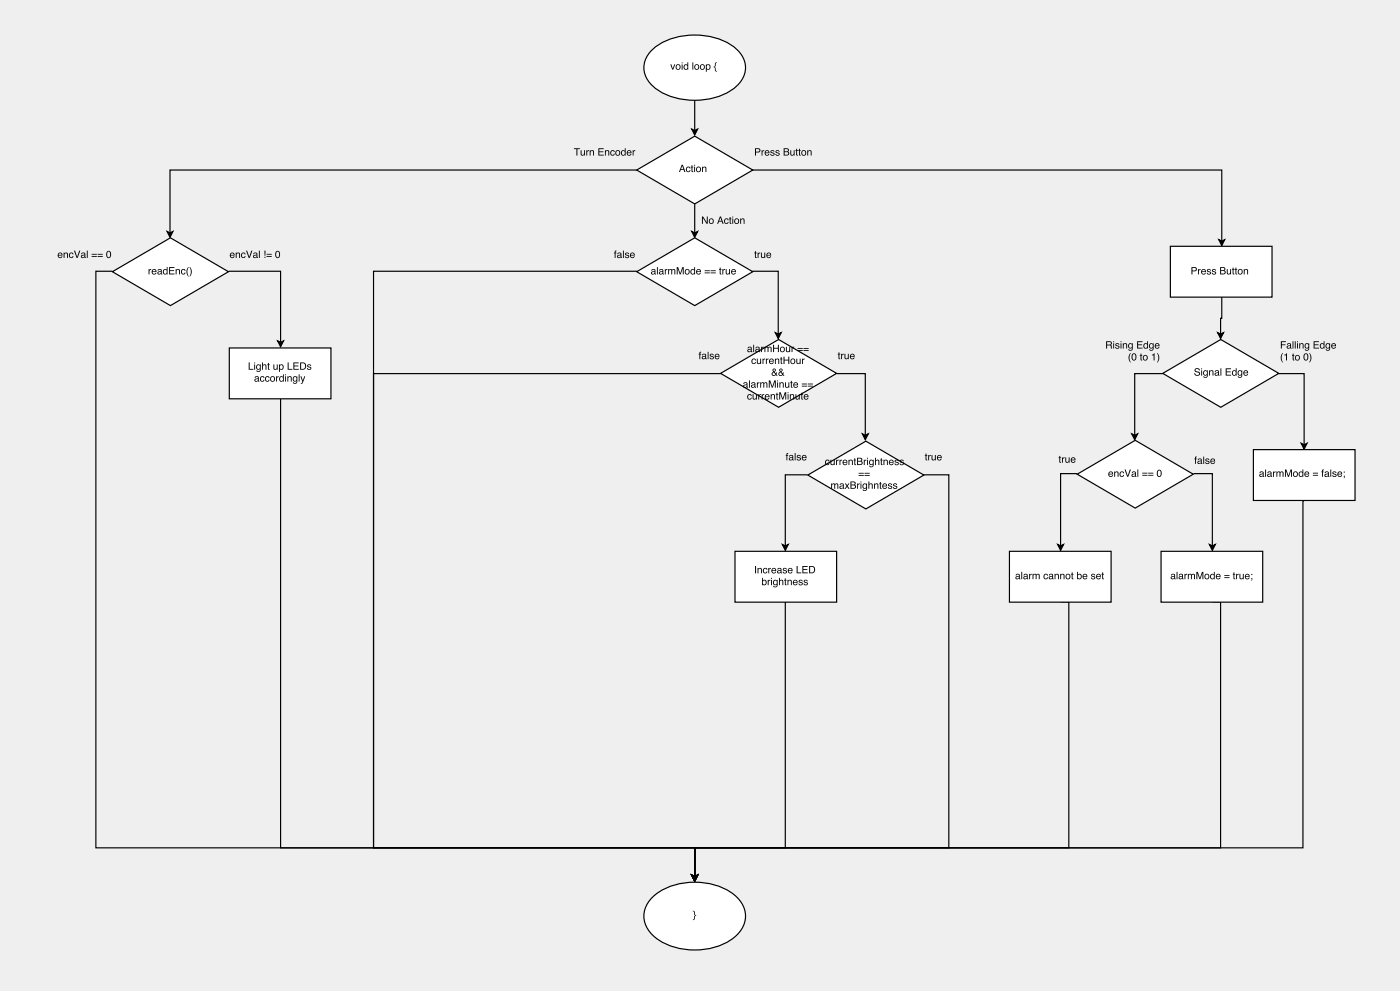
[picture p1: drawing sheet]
<svg xmlns="http://www.w3.org/2000/svg" width="420mm" height="297mm" viewBox="0 0 420 297" stroke-linecap="round" stroke-linejoin="round" font-family="sans-serif">
<g fill="#efefef">
<path d="M0 0h419.8v297h-419.8z"/>
<path d="M0 0h419.5v297h-419.5z"/>
</g>
<path d="M191 51h-140v18.8M225.6 51h140.8v21.3M50.1 69.4l.9 .4 .9-.4-.9 1.8zM207.4 69.4l.9 .4 .9-.4-.9 1.8zM208.3 61.2v8.6M365.5 71.8l.9 .5 .8-.5-.8 1.8z" fill="none" stroke="#000" stroke-width=".35"/>
<path d="M50.1 69.4l.9 .4 .9-.4-.9 1.8zM207.4 69.4l.9 .4 .9-.4-.9 1.8zM365.5 71.8l.9 .5 .8-.5-.8 1.8z" fill="#000"/>
<path d="M190.9 51l17.4-10.2 17.4 10.2-17.4 10.1z" fill="#fff"/>
<path d="M207.4 38.7l.9 .4 .9-.4-.9 1.8zM208.3 29.8v9.3M190.9 51l17.4-10.2 17.4 10.2-17.4 10.1z" fill="none" stroke="#000" stroke-width=".35"/>
<g fill="#000">
<path d="M207.4 38.7l.9 .4 .9-.4-.9 1.8z"/>
<path d="M204.6 49.7l-.4 1h.7zM204.4 49.4h.4l.7 2.2h-.3l-.2-.7h-.9l-.2 .7h-.3zM205.9 50.2a.65 .65 0 0 1 .7-.2 .65 .65 0 0 1 .4 .5h-.2a.44 .44 0 0 0-.6-.3 .44 .44 0 0 0-.2 .6 .42 .42 0 0 0 .3 .6 .42 .42 0 0 0 .5-.4h.2a.75 .75 0 0 1-1 .5 .75 .75 0 0 1-.2-1.2zM207.4 49.5h.2v.5h.3v.2h-.3v1l.3 .4-.5-.2v-1.2h-.3zM208.2 50h.2v1.6h-.2zM208.2 49.4h.2v.3h-.2zM209 50.7a.56 .56 0 0 0 1.1 0 .56 .56 0 0 0-1.1 0zM208.7 50.8a.81 .81 0 0 1 1.6 0 .81 .81 0 0 1-1.6 0zM210.5 50h.3v.2a.57 .57 0 0 1 .6-.2 .57 .57 0 0 1 .4 .6v1h-.3v-1a.39 .39 0 0 0-.4-.4 .39 .39 0 0 0-.3 .5v.9h-.3z"/>
</g>
<path d="M195.2 15.3a19.6 19.6 0 0 1 17.9-4.3 13 13 0 0 1 10.1 7.2 7.5 7.5 0 0 1-3.6 8.6 21.2 21.2 0 0 1-23.6-.7 7.1 7.1 0 0 1-.8-10.8z" fill="#fff"/>
<path d="M195.2 15.3a19.6 19.6 0 0 1 17.9-4.3 13 13 0 0 1 10.1 7.2 7.5 7.5 0 0 1-3.6 8.6 21.2 21.2 0 0 1-23.6-.7 7.1 7.1 0 0 1-.8-10.8zM365.1 99.7l.9 .5 .9-.5-.9 1.8zM366.4 89.1v6.3h-.4v4.8" fill="none" stroke="#000" stroke-width=".35"/>
<g fill="#000">
<path d="M365.1 99.7l.9 .5 .9-.5-.9 1.8z"/>
<path d="M201 19.3h.3l.4 1.3 .5-1.3h.3l-.6 1.6h-.3zM202.8 20a.56 .56 0 0 0 1.1 0 .56 .56 0 0 0-1.1 0zM202.6 20.1a.81 .81 0 0 1 1.6 0 .81 .81 0 0 1-1.6 0zM204.4 19.3h.3v1.6h-.3zM204.4 18.7h.3v.3h-.3zM205.4 19.7a.58 .58 0 0 0-.1 .8 .58 .58 0 0 0 .8 0 .58 .58 0 0 0-.1-.9zM205.3 19.4l.5-.1 .3 .2v-.8h.3v2.2h-.3v-.2a.78 .78 0 0 1-1.1-.2 .78 .78 0 0 1 .3-1.1zM207.6 18.7h.3v2.2h-.3zM208.4 20a.56 .56 0 0 0 1.1 0 .56 .56 0 0 0-1.1 0zM208.2 20.1a.81 .81 0 0 1 1.6 0 .81 .81 0 0 1-1.6 0zM210.1 20a.56 .56 0 0 0 1.1 0 .56 .56 0 0 0-1.1 0zM209.9 20.1a.81 .81 0 0 1 1.6 0 .81 .81 0 0 1-1.6 0zM212.1 19.6a.53 .53 0 0 0-.2 .8 .53 .53 0 0 0 .8 0 .54 .54 0 0 0 0-.7 .54 .54 0 0 0-.6-.1zM211.7 19.3h.2v.2a.75 .75 0 0 1 1.1 0 .75 .75 0 0 1-.1 1.1l-.5 .3-.5-.2v.8h-.2zM214.5 18.9l.5-.2-.4 .3-.1 .8-.3 .3 .3 .2 .1 .8 .4 .4a.8 .8 0 0 1-.7-1.1l-.3-.4 .3-.2z"/>
</g>
<path d="M351 73.8h30.4v15.3h-30.4z" fill="#fff"/>
<path d="M351 73.8h30.4v15.3h-30.4zM33.7 81.3h-4.9v172.9h179.5v8.6M68.6 81.3h15.5v21.3M83.2 102.2l.9 .4 .9-.4-.9 1.8zM207.4 262.3l.9 .5 .9-.5-.9 1.8z" fill="none" stroke="#000" stroke-width=".35"/>
<g fill="#000">
<path d="M83.2 102.2l.9 .4 .9-.4-.9 1.8zM207.4 262.3l.9 .5 .9-.5-.9 1.8z"/>
<path d="M357.3 80.1h1a.63 .63 0 0 1 .6 .6 .63 .63 0 0 1-.6 .6h-.7v1h-.3zM357.6 80.3v.8h.6a.38 .38 0 0 0 .4-.4 .38 .38 0 0 0-.4-.4zM359.2 80.7h.3v.2l.5-.3v.3l-.5 .3v1.1h-.3zM360.4 80.9a.73 .73 0 0 1 .9-.2 .73 .73 0 0 1 .3 .9h-1.2a.45 .45 0 0 0 .4 .5 .45 .45 0 0 0 .5-.3h.3a.8 .8 0 0 1-1.2 .4 .8 .8 0 0 1 0-1.3zM360.6 81l-.1 .3h.8l-.2-.4zM362.1 80.8a.64 .64 0 0 1 1 .3h-.2a.34 .34 0 0 0-.4-.2 .34 .34 0 0 0-.3 .3h.1a.58 .58 0 0 1 .7 .3 .58 .58 0 0 1-.3 .8l-.7-.1-.2-.4h.3a.39 .39 0 0 0 .4 .3 .39 .39 0 0 0 .4-.4h-.1a.66 .66 0 0 1-.6-.2 .66 .66 0 0 1-.1-.7zM363.6 80.8a.64 .64 0 0 1 1 .3h-.2a.34 .34 0 0 0-.4-.2 .34 .34 0 0 0-.3 .3h.1a.58 .58 0 0 1 .8 .3 .58 .58 0 0 1-.4 .8l-.7-.1-.1-.4h.2a.39 .39 0 0 0 .4 .3 .39 .39 0 0 0 .4-.4h-.1a.66 .66 0 0 1-.6-.2 .66 .66 0 0 1-.1-.7zM366.2 80.3v.7h.5a.35 .35 0 0 0 .5-.3 .35 .35 0 0 0-.5-.4zM366.2 81.2v.8h.6a.4 .4 0 0 0 .5-.4 .4 .4 0 0 0-.6-.4zM365.9 80.1h.9a.54 .54 0 0 1 .6 .3 .54 .54 0 0 1-.2 .7 .62 .62 0 0 1 .3 .8 .62 .62 0 0 1-.7 .4h-.9zM367.9 80.7h.2v1a.41 .41 0 0 0 .6 .4 .41 .41 0 0 0 .2-.6v-.8h.2v1.6h-.2v-.3a.55 .55 0 0 1-.6 .3 .55 .55 0 0 1-.4-.5zM369.6 80.2h.3v.5h.2v.2h-.2v1l.2 .4-.5-.2v-1.2h-.2zM370.5 80.2h.2v.5h.3v.2h-.3v1l.3 .4-.5-.2v-1.2h-.3zM371.4 81.4a.56 .56 0 0 0 1.1 0 .56 .56 0 0 0-1.1 0zM371.1 81.5a.85 .85 0 0 1 1.7 0 .85 .85 0 0 1-1.7 0zM373 80.7h.2v.2a.57 .57 0 0 1 .7-.2 .57 .57 0 0 1 .4 .5v1.1h-.3v-1a.39 .39 0 0 0-.5-.4 .39 .39 0 0 0-.3 .5v.9h-.2z"/>
</g>
<path d="M33.7 81.5l17.4-10.2 17.4 10.2-17.4 10.1z" fill="#fff"/>
<path d="M33.7 81.5l17.4-10.2 17.4 10.2-17.4 10.1z" fill="none" stroke="#000" stroke-width=".35"/>
<g fill="#000">
<path d="M172.1 44.5h1.8v.2h-.8v1.9h-.3v-1.9h-.7zM174.1 45h.3v1.1a.41 .41 0 0 0 .5 .3 .41 .41 0 0 0 .2-.6v-.8h.3v1.6h-.3v-.2a.55 .55 0 0 1-.6 .3 .55 .55 0 0 1-.4-.6zM175.8 45h.3v.3l.5-.3v.3l-.5 .3v1h-.3zM176.8 45h.3v.3a.57 .57 0 0 1 .6-.3 .57 .57 0 0 1 .4 .6v1h-.3v-1a.39 .39 0 0 0-.4-.3 .39 .39 0 0 0-.3 .5v.8h-.3zM179.4 44.5h1.6v.2h-1.3v.7h1.2v.2h-1.2v.8h1.3v.2h-1.6zM181.4 45h.2v.3a.57 .57 0 0 1 .7-.3 .57 .57 0 0 1 .4 .6v1h-.3v-1a.39 .39 0 0 0-.5-.3 .39 .39 0 0 0-.2 .5v.8h-.3zM183.2 45.2a.65 .65 0 0 1 .7-.2 .65 .65 0 0 1 .4 .6h-.2a.44 .44 0 0 0-.6-.3 .44 .44 0 0 0-.2 .6 .42 .42 0 0 0 .3 .5 .42 .42 0 0 0 .5-.3h.2a.75 .75 0 0 1-1 .5 .75 .75 0 0 1-.2-1.2zM184.7 45.8a.6 .6 0 0 0 1.2 0 .6 .6 0 0 0-1.2 0zM184.5 45.9a.81 .81 0 0 1 1.6 0 .81 .81 0 0 1-1.6 0zM186.6 45.4a.58 .58 0 0 0-.1 .9 .58 .58 0 0 0 .9 0 .58 .58 0 0 0-.2-.9zM186.5 45.1l.5-.1 .3 .2v-.8h.3v2.2h-.2v-.2a.78 .78 0 0 1-1.2-.1 .78 .78 0 0 1 .3-1.2zM188.1 45.2a.73 .73 0 0 1 .9-.1 .73 .73 0 0 1 .4 .8h-1.2a.45 .45 0 0 0 .3 .5 .45 .45 0 0 0 .6-.3h.2a.8 .8 0 0 1-1.2 .4 .8 .8 0 0 1 0-1.3zM188.3 45.4l-.1 .3h.9l-.3-.4zM189.7 45h.3v.3l.5-.3v.3l-.5 .3v1h-.3z"/>
<path d="M226.4 44.5h1a.63 .63 0 0 1 .6 .6 .63 .63 0 0 1-.6 .6h-.7v.9h-.3zM226.7 44.7v.8h.6a.38 .38 0 0 0 .4-.4 .38 .38 0 0 0-.4-.4zM228.4 45h.2v.3l.5-.3v.3l-.4 .3-.1 1h-.2zM229.5 45.2a.73 .73 0 0 1 .9-.1 .73 .73 0 0 1 .3 .8h-1.1a.45 .45 0 0 0 .3 .5 .45 .45 0 0 0 .6-.3h.2a.8 .8 0 0 1-1.2 .4 .8 .8 0 0 1 0-1.3zM229.7 45.4l-.1 .3h.9l-.3-.4zM231.2 45.1a.64 .64 0 0 1 1 .4h-.2a.34 .34 0 0 0-.4-.3 .34 .34 0 0 0-.3 .3l.1 .1a.58 .58 0 0 1 .8 .3 .58 .58 0 0 1-.4 .8l-.7-.2-.1-.4h.2a.39 .39 0 0 0 .4 .4 .39 .39 0 0 0 .4-.4h-.1a.66 .66 0 0 1-.6-.3 .66 .66 0 0 1-.1-.7zM232.7 45.1a.64 .64 0 0 1 1.1 .4h-.3a.34 .34 0 0 0-.3-.3 .34 .34 0 0 0-.4 .3l.1 .1a.58 .58 0 0 1 .8 .3 .58 .58 0 0 1-.3 .8l-.8-.2-.1-.4h.2a.39 .39 0 0 0 .4 .4 .39 .39 0 0 0 .4-.4 .66 .66 0 0 1-.7-.3 .66 .66 0 0 1-.1-.7zM235.3 44.7v.7h.5a.35 .35 0 0 0 .5-.4 .35 .35 0 0 0-.5-.3zM235.3 45.6v.8h.6a.4 .4 0 0 0 .5-.4 .4 .4 0 0 0-.5-.4zM235 44.5h.9a.54 .54 0 0 1 .6 .3 .54 .54 0 0 1-.2 .7 .62 .62 0 0 1 .3 .7 .62 .62 0 0 1-.7 .4h-.9zM237 45h.3v1.1a.41 .41 0 0 0 .5 .3 .41 .41 0 0 0 .2-.6v-.8h.3v1.6h-.3v-.2a.55 .55 0 0 1-.6 .3 .55 .55 0 0 1-.4-.6zM238.7 44.6h.3v.4h.3v.3h-.3v1l.3 .3-.5-.1-.1-1.2h-.2zM239.6 44.6h.3v.4h.2v.3h-.2v1l.2 .3-.5-.1v-1.2h-.2zM240.5 45.8a.56 .56 0 0 0 1.1 0 .56 .56 0 0 0-1.1 0zM240.3 45.9a.81 .81 0 0 1 1.6 0 .81 .81 0 0 1-1.6 0zM242.1 45h.2v.3a.57 .57 0 0 1 .7-.3 .57 .57 0 0 1 .4 .6v1h-.3v-1a.39 .39 0 0 0-.5-.3 .39 .39 0 0 0-.3 .5v.8h-.2z"/>
<path d="M44.6 80.7h.2v.2l.5-.3v.3l-.4 .3-.1 1.1h-.2zM45.7 80.9a.73 .73 0 0 1 .9-.2 .73 .73 0 0 1 .3 .9h-1.1a.45 .45 0 0 0 .3 .5 .45 .45 0 0 0 .5-.3h.3a.8 .8 0 0 1-1.2 .4 .8 .8 0 0 1 0-1.3zM45.9 81l-.1 .3h.9l-.3-.4zM47.5 81.7a.35 .35 0 0 0 .4 .4 .35 .35 0 0 0 .2-.6zM47.4 80.8a.71 .71 0 0 1 1.1 .3l.2 1.2-.4-.2a.53 .53 0 0 1-1 .1 .53 .53 0 0 1 .4-.8l.5-.2a.36 .36 0 0 0-.3-.4 .36 .36 0 0 0-.4 .4h-.2zM49.2 81a.58 .58 0 0 0-.1 .9 .58 .58 0 0 0 .9 0 .58 .58 0 0 0-.1-.9zM49.1 80.8l.6-.1 .3 .2v-.8h.2v2.2h-.2v-.3a.78 .78 0 0 1-1.2-.1 .78 .78 0 0 1 .3-1.1zM50.7 80.1h1.6v.2h-1.3v.7h1.2v.3h-1.2v.7h1.3v.3h-1.6zM52.7 80.7h.2v.2a.57 .57 0 0 1 .7-.2 .57 .57 0 0 1 .4 .5v1.1h-.3v-1a.39 .39 0 0 0-.5-.4 .39 .39 0 0 0-.3 .5v.9h-.2zM54.5 80.9a.65 .65 0 0 1 .7-.3 .65 .65 0 0 1 .4 .6h-.2a.44 .44 0 0 0-.6-.3 .44 .44 0 0 0-.3 .6 .42 .42 0 0 0 .4 .6 .42 .42 0 0 0 .5-.4h.2a.75 .75 0 0 1-1.1 .5 .75 .75 0 0 1-.1-1.2zM56.4 80h.2l-.4 1.7 .4 1.2a1.94 1.94 0 0 1-.2-2.9zM56.8 80a1.79 1.79 0 0 1 0 2.9l.4-1.4z"/>
</g>
<path d="M196 268.6a20.3 20.3 0 0 1 24.6 0 7.6 7.6 0 0 1 0 12 20.3 20.3 0 0 1-24.6 0 7.6 7.6 0 0 1 0-12z" fill="#fff"/>
<path d="M84.1 119.4v134.8h124.2v8.6M196 268.6a20.3 20.3 0 0 1 24.6 0 7.6 7.6 0 0 1 0 12 20.3 20.3 0 0 1-24.6 0 7.6 7.6 0 0 1 0-12zM207.4 262.3l.9 .5 .9-.5-.9 1.8z" fill="none" stroke="#000" stroke-width=".35"/>
<g fill="#000">
<path d="M207.7 273a.86 .86 0 0 1 .7 1.2l.4 .1-.4 .4a.85 .85 0 0 1-.7 1.2l.4-.5 .1-.7 .4-.3a.85 .85 0 0 1-.5-1zM207.4 262.3l.9 .5 .9-.5-.9 1.8z"/>
<path d="M17.5 75.9a.73 .73 0 0 1 .9-.1 .73 .73 0 0 1 .4 .8h-1.2a.45 .45 0 0 0 .3 .5 .45 .45 0 0 0 .6-.3h.2a.8 .8 0 0 1-1.2 .4 .8 .8 0 0 1 0-1.3zM17.7 76.1l-.1 .3h.9l-.3-.4zM19.1 75.7h.2v.3a.57 .57 0 0 1 .7-.3 .57 .57 0 0 1 .4 .6v1h-.3v-1a.39 .39 0 0 0-.5-.3 .39 .39 0 0 0-.3 .5v.8h-.2zM20.9 75.9a.65 .65 0 0 1 .7-.2 .65 .65 0 0 1 .4 .6h-.2a.44 .44 0 0 0-.6-.3 .44 .44 0 0 0-.2 .6 .42 .42 0 0 0 .3 .5 .42 .42 0 0 0 .5-.3h.2a.75 .75 0 0 1-1.1 .5 .75 .75 0 0 1-.1-1.2zM22.2 75.1h.3l.6 1.9 .7-1.9h.3l-.8 2.2h-.3zM24.6 76.8a.35 .35 0 0 0 .4 .3 .35 .35 0 0 0 .2-.5zM24.4 75.9a.71 .71 0 0 1 1.2 .2l.2 1.2-.5-.2a.53 .53 0 0 1-.9 .2 .53 .53 0 0 1 .4-.9l.5-.1a.36 .36 0 0 0-.3-.4 .36 .36 0 0 0-.4 .3h-.3zM26 75.1h.3v2.2h-.3zM27.5 76.1h1.5v.3h-1.5zM27.5 76.7h1.5v.3h-1.5zM29.3 76.1h1.5v.3h-1.5zM29.3 76.7h1.5v.3h-1.5zM32.1 75.4a.91 .91 0 0 1 1.1 .2 .91 .91 0 0 1 .1 1.2 .75 .75 0 0 1-1 .5 .75 .75 0 0 1-.5-1zM32.3 75.5l-.1 .3a.83 .83 0 0 0 .6 1.3l.2-.3a.87 .87 0 0 0-.6-1.3z"/>
</g>
<path d="M68.8 104.3h30.4v15.3h-30.4z" fill="#fff"/>
<path d="M68.8 104.3h30.4v15.3h-30.4zM348.7 112h-8.4v18.5M383.3 112h7.8v21.3M339.4 130.1l.9 .4 .8-.4-.8 1.7zM390.2 132.9l.9 .4 .8-.4-.8 1.8z" fill="none" stroke="#000" stroke-width=".35"/>
<g fill="#000">
<path d="M339.4 130.1l.9 .4 .8-.4-.8 1.7zM390.2 132.9l.9 .4 .8-.4-.8 1.8z"/>
<path d="M74.6 108.7h.3v1.9h1.1v.2h-1.4zM76.2 109.3h.3v1.5h-.3zM76.2 108.7h.3v.3h-.3zM77 109.4l.5-.2 .4 .3v-.2h.3v1.4a.7 .7 0 0 1-.5 .8 .7 .7 0 0 1-.9-.5h.3a.46 .46 0 0 0 .6 .2 .46 .46 0 0 0 .2-.6 .76 .76 0 0 1-1.1 0 .76 .76 0 0 1 .2-1.2zM77.2 109.6a.57 .57 0 0 0-.1 .8 .57 .57 0 0 0 .8 .1 .57 .57 0 0 0-.1-.9zM78.6 108.6h.3v.9a.56 .56 0 0 1 .6-.3 .56 .56 0 0 1 .4 .6v1h-.3v-1a.39 .39 0 0 0-.5-.3 .39 .39 0 0 0-.2 .5v.8h-.3zM80.3 108.8h.3v.4h.3v.3h-.3v1l.3 .3-.5-.1-.1-1.2h-.2zM82 109.2h.3v1.1a.41 .41 0 0 0 .5 .3 .41 .41 0 0 0 .2-.6v-.8h.3v1.6h-.3v-.2a.55 .55 0 0 1-.6 .3 .55 .55 0 0 1-.4-.6zM84.1 109.6a.53 .53 0 0 0-.2 .8 .53 .53 0 0 0 .8 0 .54 .54 0 0 0 0-.7 .54 .54 0 0 0-.6-.1zM83.7 109.3h.2v.2a.75 .75 0 0 1 1.1 0 .75 .75 0 0 1-.1 1.1l-.5 .3-.5-.2v.8h-.2zM86.3 108.7h.2v1.9h1.2v.2h-1.4zM88 108.7h1.6v.2h-1.3v.7h1.2v.2h-1.2v.8h1.3v.2h-1.6zM90.3 108.9v1.7h.5a.86 .86 0 0 0 .7-.9 .86 .86 0 0 0-.7-.8zM90 108.7h.9a1.11 1.11 0 0 1 .9 1.1 1.11 1.11 0 0 1-.9 1h-.9zM92.3 109.3a.64 .64 0 0 1 1 .4h-.2a.34 .34 0 0 0-.4-.3 .34 .34 0 0 0-.3 .3l.1 .1a.58 .58 0 0 1 .7 .3 .58 .58 0 0 1-.3 .8l-.7-.2-.2-.4h.3a.39 .39 0 0 0 .4 .4 .39 .39 0 0 0 .4-.4h-.1a.66 .66 0 0 1-.7-.3 .66 .66 0 0 1 0-.7z"/>
<path d="M76.6 113.8a.35 .35 0 0 0 .5 .4 .35 .35 0 0 0 .1-.6zM76.5 113a.71 .71 0 0 1 1.1 .2l.2 1.2-.4-.2a.53 .53 0 0 1-1 .1 .53 .53 0 0 1 .4-.8l.5-.1a.36 .36 0 0 0-.3-.4 .36 .36 0 0 0-.4 .3h-.2zM78.1 113a.65 .65 0 0 1 .7-.2 .65 .65 0 0 1 .5 .5h-.3a.44 .44 0 0 0-.5-.3 .44 .44 0 0 0-.3 .6 .42 .42 0 0 0 .3 .6 .42 .42 0 0 0 .5-.4h.3a.75 .75 0 0 1-1.1 .5 .75 .75 0 0 1-.2-1.1zM79.7 113a.65 .65 0 0 1 .7-.2 .65 .65 0 0 1 .4 .5h-.2a.44 .44 0 0 0-.6-.3 .44 .44 0 0 0-.2 .6 .42 .42 0 0 0 .3 .6 .42 .42 0 0 0 .5-.4h.2a.75 .75 0 0 1-1 .5 .75 .75 0 0 1-.2-1.1zM81.2 113.6a.56 .56 0 0 0 1.1 0 .56 .56 0 0 0-1.1 0zM81 113.6a.81 .81 0 0 1 1.6 0 .81 .81 0 0 1-1.6 0zM82.8 112.8h.3v.3l.5-.3v.3l-.5 .2v1.1h-.3zM84.1 113.2a.58 .58 0 0 0-.1 .8 .58 .58 0 0 0 .9 0 .58 .58 0 0 0-.2-.8zM84 112.9l.5-.1 .3 .2v-.8h.3v2.2h-.2v-.2a.78 .78 0 0 1-1.2-.2 .78 .78 0 0 1 .3-1.1zM85.5 112.8h.3v1.6h-.3zM85.5 112.2h.3v.3h-.3zM86.2 112.8h.2v.2a.57 .57 0 0 1 .7-.2 .57 .57 0 0 1 .4 .6v1h-.3v-1a.39 .39 0 0 0-.5-.4 .39 .39 0 0 0-.3 .6v.8h-.2zM88 113l.4-.2 .5 .2v-.2h.3v1.5a.7 .7 0 0 1-.6 .8 .7 .7 0 0 1-.8-.5h.3a.46 .46 0 0 0 .6 .2 .46 .46 0 0 0 .2-.6 .76 .76 0 0 1-1.1-.1 .76 .76 0 0 1 .2-1.1zM88.2 113.1a.57 .57 0 0 0-.2 .9 .57 .57 0 0 0 .9 0 .57 .57 0 0 0-.1-.8zM89.6 112.2h.2v2.2h-.2zM90.1 112.8h.3l.4 1.3 .4-1.3h.3l-.3 1a1.23 1.23 0 0 1-.9 1.2l-.1-.2h.3l.2-.4z"/>
</g>
<path d="M348.7 111.9l17.4-10.1 17.4 10.1-17.4 10.2z" fill="#fff"/>
<path d="M191 81.3h-79v172.9h96.3v8.6M225.6 81.3h7.8v18.9M232.5 99.7l.9 .5 .9-.5-.9 1.8zM348.7 111.9l17.4-10.1 17.4 10.1-17.4 10.2zM207.4 262.3l.9 .5 .9-.5-.9 1.8z" fill="none" stroke="#000" stroke-width=".35"/>
<g fill="#000">
<path d="M232.5 99.7l.9 .5 .9-.5-.9 1.8zM207.4 262.3l.9 .5 .9-.5-.9 1.8z"/>
<path d="M69.1 75.9a.73 .73 0 0 1 .9-.1 .73 .73 0 0 1 .4 .8h-1.2a.45 .45 0 0 0 .3 .5 .45 .45 0 0 0 .6-.3h.2a.8 .8 0 0 1-1.2 .4 .8 .8 0 0 1 0-1.3zM69.3 76.1l-.1 .3h.9l-.3-.4zM70.7 75.7h.2v.3a.57 .57 0 0 1 .7-.3 .57 .57 0 0 1 .4 .6v1h-.3v-1a.39 .39 0 0 0-.5-.3 .39 .39 0 0 0-.2 .5v.8h-.3zM72.5 75.9a.65 .65 0 0 1 .7-.2 .65 .65 0 0 1 .4 .6h-.2a.44 .44 0 0 0-.6-.3 .44 .44 0 0 0-.2 .6 .42 .42 0 0 0 .3 .5 .42 .42 0 0 0 .5-.3h.2a.75 .75 0 0 1-1 .5 .75 .75 0 0 1-.2-1.2zM73.8 75.1h.3l.6 1.9 .7-1.9h.3l-.8 2.2h-.3zM76.2 76.8a.35 .35 0 0 0 .4 .3 .35 .35 0 0 0 .2-.5zM76 75.9a.71 .71 0 0 1 1.2 .2l.2 1.2-.5-.2a.53 .53 0 0 1-.9 .2 .53 .53 0 0 1 .4-.9l.5-.1a.36 .36 0 0 0-.3-.4 .36 .36 0 0 0-.4 .3h-.3zM77.6 75.1h.3v2.2h-.3zM79.3 75.1h.3l-.1 1.7h-.1zM79.3 77h.3v.3h-.3zM79.9 76.1h1.6v.3h-1.6zM79.9 76.7h1.6v.3h-1.6zM82.8 75.4a.91 .91 0 0 1 1.1 .2 .91 .91 0 0 1 0 1.2 .75 .75 0 0 1-.9 .5 .75 .75 0 0 1-.5-1zM83 75.5l-.1 .3a.83 .83 0 0 0 .5 1.3l.2-.3a.87 .87 0 0 0-.5-1.3z"/>
<path d="M210.5 64.9h.3l1.1 1.8v-1.8h.3v2.2h-.3l-1.1-1.8v1.8h-.3zM212.8 66.3a.56 .56 0 0 0 1.1 0 .56 .56 0 0 0-1.1 0zM212.5 66.3a.85 .85 0 0 1 1.7 0 .85 .85 0 0 1-1.7 0zM216 65.2l-.3 1h.6zM215.9 64.9h.3l.8 2.2h-.3l-.3-.7h-.8l-.3 .7h-.3zM217.3 65.7a.65 .65 0 0 1 .7-.2 .65 .65 0 0 1 .5 .5h-.3a.44 .44 0 0 0-.6-.3 .44 .44 0 0 0-.2 .6 .42 .42 0 0 0 .3 .6 .42 .42 0 0 0 .5-.4h.3a.75 .75 0 0 1-1.1 .5 .75 .75 0 0 1-.2-1.1zM218.8 65.1h.3v.4h.2v.2h-.2v1.1l.2 .3-.5-.2v-1.2h-.2zM219.6 65.5h.3v1.6h-.3zM219.6 64.9h.3v.3h-.3zM220.4 66.3a.56 .56 0 0 0 1.1 0 .56 .56 0 0 0-1.1 0zM220.1 66.3a.85 .85 0 0 1 1.7 0 .85 .85 0 0 1-1.7 0zM222 65.5h.2v.2a.57 .57 0 0 1 .7-.2 .57 .57 0 0 1 .4 .6v1h-.3v-1a.39 .39 0 0 0-.5-.4 .39 .39 0 0 0-.3 .6v.8h-.2z"/>
<path d="M332 102.6v.7h.7a.38 .38 0 0 0 .4-.3 .38 .38 0 0 0-.4-.4zM331.7 102.3h1a.6 .6 0 0 1 .7 .4 .6 .6 0 0 1-.3 .7l.4 1.1h-.4l-.1-.8-.3-.1h-.7v.9h-.3zM333.8 102.9h.3v1.6h-.3zM333.8 102.3h.3v.3h-.3zM334.6 103a.64 .64 0 0 1 1 .4h-.2a.34 .34 0 0 0-.4-.3 .34 .34 0 0 0-.3 .3l.1 .1a.58 .58 0 0 1 .8 .3 .58 .58 0 0 1-.3 .7l-.8-.1-.1-.4h.2a.39 .39 0 0 0 .4 .3 .39 .39 0 0 0 .4-.3l-.1-.1a.66 .66 0 0 1-.6-.2 .66 .66 0 0 1-.1-.7zM336 102.9h.3v1.6h-.3zM336 102.3h.3v.3h-.3zM336.7 102.9h.2v.2a.57 .57 0 0 1 .7-.2 .57 .57 0 0 1 .4 .6v1h-.3v-1a.39 .39 0 0 0-.5-.4 .39 .39 0 0 0-.2 .6v.8h-.3zM338.5 103.1l.4-.2 .5 .2v-.2h.3v1.5a.7 .7 0 0 1-.6 .8 .7 .7 0 0 1-.8-.5h.3a.46 .46 0 0 0 .6 .2 .46 .46 0 0 0 .2-.6 .76 .76 0 0 1-1.1-.1 .76 .76 0 0 1 .2-1.1zM338.7 103.2a.57 .57 0 0 0-.2 .9 .57 .57 0 0 0 .9 0 .57 .57 0 0 0-.1-.8zM341 102.3h1.6v.3h-1.3v.6h1.2v.3h-1.2v.7h1.3v.3h-1.6zM343.2 103.3a.58 .58 0 0 0-.1 .8 .58 .58 0 0 0 .9 0 .58 .58 0 0 0-.1-.9zM343.2 103l.5-.1 .3 .2v-.8h.3v2.2h-.3v-.2a.78 .78 0 0 1-1.2-.2 .78 .78 0 0 1 .4-1.1zM344.7 103.1l.5-.2 .5 .2v-.2h.2v1.5a.7 .7 0 0 1-.5 .8 .7 .7 0 0 1-.8-.5h.3a.46 .46 0 0 0 .6 .2 .46 .46 0 0 0 .2-.6 .76 .76 0 0 1-1.1-.1 .76 .76 0 0 1 .1-1.1zM345 103.2a.57 .57 0 0 0-.2 .9 .57 .57 0 0 0 .9 0 .57 .57 0 0 0-.1-.8zM346.5 103.1a.73 .73 0 0 1 .9-.1 .73 .73 0 0 1 .3 .8h-1.2a.45 .45 0 0 0 .4 .5 .45 .45 0 0 0 .5-.3h.3a.8 .8 0 0 1-1.2 .4 .8 .8 0 0 1 0-1.3zM346.7 103.2l-.2 .4h.9l-.3-.5z"/>
<path d="M338.9 105.8h.2l-.4 1.7 .4 1.1a1.85 1.85 0 0 1-.2-2.8zM339.5 106.1a.91 .91 0 0 1 1.2 .2 .91 .91 0 0 1 0 1.2 .75 .75 0 0 1-1 .6 .75 .75 0 0 1-.4-1.1zM339.8 106.3l-.2 .3a.83 .83 0 0 0 .6 1.2l.2-.3a.87 .87 0 0 0-.5-1.3zM342 106h.3v.5h.2v.2h-.2v1l.2 .3-.5-.1v-1.2h-.2zM342.9 107.2a.56 .56 0 0 0 1.1 0 .56 .56 0 0 0-1.1 0zM342.7 107.3a.81 .81 0 0 1 1.6 0 .81 .81 0 0 1-1.6 0zM345.4 106.3l.8-.4v2.1h-.3v-1.5h-.5zM346.9 105.8a1.74 1.74 0 0 1 0 2.8l.4-1.4z"/>
<path d="M358.4 110.6a.86 .86 0 0 1 1.4 .5h-.3a.46 .46 0 0 0-.5-.6 .46 .46 0 0 0-.3 .8 .81 .81 0 0 1 .9 .2 .81 .81 0 0 1 .1 .9 .94 .94 0 0 1-.9 .3 .94 .94 0 0 1-.7-.8h.3a.54 .54 0 0 0 .6 .6 .54 .54 0 0 0 .5-.7 1.08 1.08 0 0 1-1.3-.9zM360.2 111h.3v1.6h-.3zM360.2 110.4h.3v.3h-.3zM361 111.2l.4-.2 .5 .2v-.2h.3v1.5a.7 .7 0 0 1-.6 .8 .7 .7 0 0 1-.8-.5h.3a.46 .46 0 0 0 .6 .2 .46 .46 0 0 0 .2-.6 .76 .76 0 0 1-1.1-.1 .76 .76 0 0 1 .2-1.1zM361.2 111.3a.57 .57 0 0 0-.2 .9 .57 .57 0 0 0 .9 0 .57 .57 0 0 0-.1-.8zM362.6 111h.2v.2a.57 .57 0 0 1 .7-.2 .57 .57 0 0 1 .4 .6v1h-.3v-1a.39 .39 0 0 0-.5-.4 .39 .39 0 0 0-.3 .6v.8h-.2zM364.5 112.1a.35 .35 0 0 0 .5 .3 .35 .35 0 0 0 .1-.6zM364.4 111.2a.71 .71 0 0 1 1.1 .2l.2 1.2-.4-.2a.53 .53 0 0 1-.9 .2 .53 .53 0 0 1 .3-.9l.5-.1a.36 .36 0 0 0-.3-.4 .36 .36 0 0 0-.4 .3h-.2zM366 110.4h.2v2.2h-.2zM367.5 110.4h1.6v.3h-1.3v.7h1.2v.2h-1.2v.7h1.4v.3h-1.7zM369.8 111.4a.58 .58 0 0 0-.1 .8 .58 .58 0 0 0 .9 0 .58 .58 0 0 0-.2-.8zM369.7 111.1l.6-.1 .3 .2v-.8h.2v2.2h-.2v-.2a.78 .78 0 0 1-1.2-.2 .78 .78 0 0 1 .3-1.1zM371.3 111.2l.5-.2 .4 .2v-.2h.3v1.5a.7 .7 0 0 1-.5 .8 .7 .7 0 0 1-.9-.5h.3a.46 .46 0 0 0 .6 .2 .46 .46 0 0 0 .2-.6 .76 .76 0 0 1-1.1-.1 .76 .76 0 0 1 .2-1.1zM371.5 111.3a.57 .57 0 0 0-.1 .9 .57 .57 0 0 0 .8 0 .57 .57 0 0 0-.1-.8zM373 111.2a.73 .73 0 0 1 .9-.1 .73 .73 0 0 1 .4 .8h-1.2a.45 .45 0 0 0 .3 .5 .45 .45 0 0 0 .6-.3h.2a.8 .8 0 0 1-1.2 .4 .8 .8 0 0 1 0-1.3zM373.2 111.3l-.1 .4h.9l-.3-.5z"/>
</g>
<path d="M190.9 81.5l17.4-10.2 17.4 10.2-17.4 10.1z" fill="#fff"/>
<path d="M190.9 81.5l17.4-10.2 17.4 10.2-17.4 10.1zM216.1 112h-104.1v142.2h96.3v8.6M251 112h8.5v18.5M258.6 130.1l.9 .4 .9-.4-.9 1.7zM207.4 262.3l.9 .5 .9-.5-.9 1.8z" fill="none" stroke="#000" stroke-width=".35"/>
<g fill="#000">
<path d="M258.6 130.1l.9 .4 .9-.4-.9 1.7zM207.4 262.3l.9 .5 .9-.5-.9 1.8z"/>
<path d="M184.4 75.2l.4-.1-.2 .4 .2 .5h-.2v1.3h-.3v-1.3h-.2zM185.3 76.8a.35 .35 0 0 0 .5 .3 .35 .35 0 0 0 .2-.5zM185.2 75.9a.71 .71 0 0 1 1.1 .2l.2 1.2-.4-.2a.53 .53 0 0 1-.9 .2 .53 .53 0 0 1 .3-.9l.6-.1a.36 .36 0 0 0-.4-.4 .36 .36 0 0 0-.3 .3h-.3zM186.8 75.1h.3v2.2h-.3zM187.6 75.8a.64 .64 0 0 1 1 .4h-.2a.34 .34 0 0 0-.4-.3 .34 .34 0 0 0-.3 .3l.1 .1a.58 .58 0 0 1 .8 .3 .58 .58 0 0 1-.4 .8l-.7-.2-.1-.4h.2a.39 .39 0 0 0 .4 .4 .39 .39 0 0 0 .4-.4l-.1-.1a.66 .66 0 0 1-.6-.2 .66 .66 0 0 1-.1-.7zM189.1 75.9a.73 .73 0 0 1 .9-.1 .73 .73 0 0 1 .4 .8h-1.2a.45 .45 0 0 0 .3 .5 .45 .45 0 0 0 .6-.3h.2a.8 .8 0 0 1-1.2 .4 .8 .8 0 0 1 0-1.3zM189.3 76.1l-.1 .3h.9l-.3-.4z"/>
<path d="M226.4 75.3h.3v.4h.2v.3h-.2v1l.2 .3-.5-.2v-1.1h-.2zM227.2 75.7h.2v.3l.6-.3v.3l-.5 .3-.1 1h-.2zM228.2 75.7h.3v1.1a.41 .41 0 0 0 .5 .3 .41 .41 0 0 0 .2-.6v-.8h.3v1.6h-.3v-.2a.55 .55 0 0 1-.6 .3 .55 .55 0 0 1-.4-.6zM230 75.9a.73 .73 0 0 1 .9-.1 .73 .73 0 0 1 .3 .8h-1.1a.45 .45 0 0 0 .3 .5 .45 .45 0 0 0 .6-.3h.2a.8 .8 0 0 1-1.2 .4 .8 .8 0 0 1 0-1.3zM230.2 76.1l-.1 .3h.9l-.3-.4z"/>
<path d="M195.5 81.7a.35 .35 0 0 0 .5 .4 .35 .35 0 0 0 .1-.6zM195.4 80.8a.71 .71 0 0 1 1.1 .3l.2 1.2-.4-.2a.53 .53 0 0 1-.9 .1 .53 .53 0 0 1 .3-.8l.6-.2a.36 .36 0 0 0-.4-.4 .36 .36 0 0 0-.4 .4h-.2zM197 80.1h.3v2.2h-.3zM197.9 81.7a.35 .35 0 0 0 .4 .4 .35 .35 0 0 0 .2-.6zM197.7 80.8a.71 .71 0 0 1 1.2 .3l.2 1.2-.4-.2a.53 .53 0 0 1-1 .1 .53 .53 0 0 1 .4-.8l.5-.2a.36 .36 0 0 0-.3-.4 .36 .36 0 0 0-.4 .4h-.2zM199.4 80.7h.2v.2l.5-.3v.3l-.5 .3v1.1h-.2zM200.4 80.7h.2v.2a.52 .52 0 0 1 .9 0 .53 .53 0 0 1 .6-.2 .53 .53 0 0 1 .4 .5v1.1h-.3v-1.3l-.2-.1-.4 .2v1.2h-.3v-1.1a.36 .36 0 0 0-.5-.3 .36 .36 0 0 0-.2 .5v.9h-.2zM202.9 80.1h.4l.7 1.8 .6-1.8h.4v2.2h-.3v-1.9l-.6 1.9h-.3l-.6-1.9v1.9h-.3zM205.6 81.4a.56 .56 0 0 0 1.1 0 .56 .56 0 0 0-1.1 0zM205.3 81.5a.81 .81 0 0 1 1.6 0 .81 .81 0 0 1-1.6 0zM207.4 81a.58 .58 0 0 0-.1 .9 .58 .58 0 0 0 .9 0 .58 .58 0 0 0-.1-.9zM207.3 80.8l.6-.1 .3 .2v-.8h.2v2.2h-.2v-.3a.78 .78 0 0 1-1.2-.1 .78 .78 0 0 1 .3-1.1zM208.9 80.9a.73 .73 0 0 1 .9-.2 .73 .73 0 0 1 .4 .9h-1.2a.45 .45 0 0 0 .4 .5 .45 .45 0 0 0 .5-.3h.3a.8 .8 0 0 1-1.3 .4 .8 .8 0 0 1 0-1.3zM209.2 81l-.2 .3h.9l-.3-.4zM211.3 81h1.6v.3h-1.6zM211.3 81.7h1.6v.2h-1.6zM213.1 81h1.5v.3h-1.5zM213.1 81.7h1.5v.2h-1.5zM215.8 80.2h.3v.5h.2v.2h-.2v1l.2 .4-.5-.2v-1.2h-.2zM216.6 80.7h.3v.2l.5-.3v.3l-.5 .3v1.1h-.3zM217.6 80.7h.3v1a.41 .41 0 0 0 .5 .4 .41 .41 0 0 0 .2-.6v-.8h.3v1.6h-.3v-.3a.55 .55 0 0 1-.6 .3 .55 .55 0 0 1-.4-.5zM219.4 80.9a.73 .73 0 0 1 .9-.2 .73 .73 0 0 1 .4 .9h-1.2a.45 .45 0 0 0 .4 .5 .45 .45 0 0 0 .5-.3h.3a.8 .8 0 0 1-1.3 .4 .8 .8 0 0 1 0-1.3zM219.7 81l-.2 .3h.9l-.3-.4z"/>
</g>
<path d="M216.1 111.9l17.4-10.1 17.4 10.1-17.4 10.2z" fill="#fff"/>
<path d="M216.1 111.9l17.4-10.1 17.4 10.1-17.4 10.2zM235.5 180.4v73.8h-27.2v8.6M207.4 262.3l.9 .5 .9-.5-.9 1.8z" fill="none" stroke="#000" stroke-width=".35"/>
<g fill="#000">
<path d="M207.4 262.3l.9 .5 .9-.5-.9 1.8z"/>
<path d="M209.8 105.6l.4-.1-.2 .4 .2 .4h-.2v1.4h-.3v-1.4h-.2zM210.7 107.1a.35 .35 0 0 0 .5 .4 .35 .35 0 0 0 .2-.6zM210.6 106.2a.71 .71 0 0 1 1.1 .3l.2 1.2-.4-.2a.53 .53 0 0 1-.9 .1 .53 .53 0 0 1 .3-.8l.6-.2a.36 .36 0 0 0-.4-.4 .36 .36 0 0 0-.3 .4h-.3zM212.2 105.5h.3v2.2h-.3zM213 106.2a.64 .64 0 0 1 1 .3h-.2a.34 .34 0 0 0-.4-.2 .34 .34 0 0 0-.3 .3h.1a.58 .58 0 0 1 .8 .3 .58 .58 0 0 1-.4 .8l-.7-.1-.1-.4h.2a.39 .39 0 0 0 .4 .3 .39 .39 0 0 0 .4-.4h-.1a.66 .66 0 0 1-.6-.2 .66 .66 0 0 1-.1-.7zM214.5 106.3a.73 .73 0 0 1 .9-.2 .73 .73 0 0 1 .4 .9h-1.2a.45 .45 0 0 0 .3 .5 .45 .45 0 0 0 .6-.3h.2a.8 .8 0 0 1-1.2 .4 .8 .8 0 0 1 0-1.3zM214.7 106.4l-.1 .3h.9l-.3-.4z"/>
<path d="M223.1 115.7a.35 .35 0 0 0 .5 .3 .35 .35 0 0 0 .2-.5zM223 114.8a.71 .71 0 0 1 1.1 .2l.2 1.2-.4-.2a.53 .53 0 0 1-.9 .2 .53 .53 0 0 1 .3-.9l.6-.1a.36 .36 0 0 0-.4-.4 .36 .36 0 0 0-.4 .3h-.2zM224.6 114h.3v2.2h-.3zM225.5 115.7a.35 .35 0 0 0 .5 .3 .35 .35 0 0 0 .1-.5zM225.4 114.8a.71 .71 0 0 1 1.1 .2l.2 1.2-.4-.2a.53 .53 0 0 1-1 .2 .53 .53 0 0 1 .4-.9l.5-.1a.36 .36 0 0 0-.3-.4 .36 .36 0 0 0-.4 .3h-.2zM227 114.6h.2v.3l.5-.3v.3l-.4 .2-.1 1.1h-.2zM228 114.6h.2v.3a.52 .52 0 0 1 .9-.1 .53 .53 0 0 1 .6-.2 .53 .53 0 0 1 .4 .6v1h-.3v-1.2l-.2-.2-.4 .3v1.1h-.3v-1a.36 .36 0 0 0-.5-.4 .36 .36 0 0 0-.2 .6v.8h-.2zM230.5 114h.5l.6 1.9 .6-1.9h.4v2.2h-.3l.1-1.8-.7 1.8h-.3l-.6-1.8v1.8h-.3zM233 114.6h.3v1.6h-.3zM233 114h.3v.3h-.3zM233.7 114.6h.3v.3a.57 .57 0 0 1 .6-.3 .57 .57 0 0 1 .4 .6v1h-.3v-1a.39 .39 0 0 0-.4-.3 .39 .39 0 0 0-.3 .5v.8h-.3zM235.4 114.6h.3v1.1a.41 .41 0 0 0 .5 .3 .41 .41 0 0 0 .2-.6v-.8h.3v1.6h-.3v-.2a.55 .55 0 0 1-.6 .2 .55 .55 0 0 1-.4-.5zM237.2 114.2h.2v.4h.3v.2h-.3v1.1l.3 .3-.5-.2v-1.2h-.3zM238.1 114.8a.73 .73 0 0 1 .9-.1 .73 .73 0 0 1 .3 .8h-1.2a.45 .45 0 0 0 .4 .5 .45 .45 0 0 0 .5-.3h.3a.8 .8 0 0 1-1.2 .4 .8 .8 0 0 1 0-1.3zM238.3 115l-.1 .3h.8l-.2-.5zM240.4 115h1.6v.2h-1.6zM240.4 115.6h1.6v.3h-1.6zM242.2 115h1.6v.2h-1.6zM242.2 115.6h1.6v.3h-1.6z"/>
<path d="M224.4 105a.35 .35 0 0 0 .5 .3 .35 .35 0 0 0 .1-.5zM224.3 104.1a.71 .71 0 0 1 1.1 .3l.2 1.2-.4-.3a.53 .53 0 0 1-.9 .2 .53 .53 0 0 1 .3-.9l.5-.1a.36 .36 0 0 0-.3-.4 .36 .36 0 0 0-.4 .3h-.2zM225.9 103.4h.2v2.2h-.2zM226.8 105a.35 .35 0 0 0 .4 .3 .35 .35 0 0 0 .2-.5zM226.6 104.1a.71 .71 0 0 1 1.2 .3l.2 1.2-.5-.3a.53 .53 0 0 1-.9 .2 .53 .53 0 0 1 .4-.9l.5-.1a.36 .36 0 0 0-.3-.4 .36 .36 0 0 0-.4 .3h-.3zM228.2 104h.3v.2l.5-.3v.3l-.5 .3v1.1h-.3zM229.2 104h.3v.2a.52 .52 0 0 1 .9 0 .53 .53 0 0 1 .6-.3 .53 .53 0 0 1 .4 .6v1.1h-.3v-1.3l-.3-.1-.3 .2-.1 1.2h-.2v-1.1a.36 .36 0 0 0-.5-.3 .36 .36 0 0 0-.2 .5v.9h-.3zM231.8 103.4h.3v.9h1.2v-.9h.3v2.2h-.3v-1.1h-1.2v1.1h-.3zM234.1 104.7a.56 .56 0 0 0 1.1 0 .56 .56 0 0 0-1.1 0zM233.8 104.8a.85 .85 0 0 1 1.7 0 .85 .85 0 0 1-1.7 0zM235.7 104h.2v1a.41 .41 0 0 0 .6 .3 .41 .41 0 0 0 .2-.6v-.7h.2v1.6h-.2v-.3a.55 .55 0 0 1-.6 .3 .55 .55 0 0 1-.4-.6zM237.4 104h.2v.2l.5-.3v.3l-.4 .3-.1 1.1h-.2zM239.2 104.3h1.5v.3h-1.5zM239.2 105h1.5v.2h-1.5zM240.9 104.3h1.6v.3h-1.6zM240.9 105h1.6v.2h-1.6z"/>
<path d="M224.3 118.4a.65 .65 0 0 1 .6-.2 .65 .65 0 0 1 .5 .5h-.2a.44 .44 0 0 0-.6-.3 .44 .44 0 0 0-.3 .6 .42 .42 0 0 0 .3 .6 .42 .42 0 0 0 .6-.4h.2a.75 .75 0 0 1-1.1 .5 .75 .75 0 0 1-.2-1.2zM225.7 118.2h.2v1a.41 .41 0 0 0 .6 .4 .41 .41 0 0 0 .2-.6v-.8h.3v1.6h-.3v-.3a.55 .55 0 0 1-.6 .3 .55 .55 0 0 1-.4-.5zM227.4 118.2h.2v.3l.6-.3v.2l-.5 .3v1.1h-.3zM228.4 118.2h.2v.3l.6-.3v.2l-.5 .3v1.1h-.3zM229.5 118.4a.73 .73 0 0 1 .9-.2 .73 .73 0 0 1 .4 .9h-1.2a.45 .45 0 0 0 .3 .5 .45 .45 0 0 0 .6-.3h.2a.8 .8 0 0 1-1.2 .4 .8 .8 0 0 1 0-1.3zM229.7 118.5l-.1 .4h.9l-.3-.5zM231.1 118.2h.2v.2a.57 .57 0 0 1 .7-.2 .57 .57 0 0 1 .4 .6v1h-.3v-1a.39 .39 0 0 0-.5-.4 .39 .39 0 0 0-.2 .5v.9h-.3zM232.8 117.7h.3v.5h.3v.2h-.3v1l.3 .4-.5-.2-.1-1.2h-.2zM233.7 117.6h.4l.6 1.8 .6-1.8h.5v2.2h-.3v-1.9l-.6 1.9h-.3l-.7-1.9v1.9h-.2zM236.2 118.2h.2v1.6h-.2zM236.2 117.6h.2v.3h-.2zM236.8 118.2h.3v.2a.57 .57 0 0 1 .7-.2 .57 .57 0 0 1 .3 .6v1h-.2v-1a.39 .39 0 0 0-.5-.4 .39 .39 0 0 0-.3 .5v.9h-.3zM238.5 118.2h.3v1a.41 .41 0 0 0 .6 .4 .41 .41 0 0 0 .1-.6v-.8h.3v1.6h-.2v-.3a.55 .55 0 0 1-.7 .3 .55 .55 0 0 1-.4-.5zM240.3 117.7h.3v.5h.2v.2h-.2v1l.2 .4-.5-.2v-1.2h-.2zM241.2 118.4a.73 .73 0 0 1 .9-.2 .73 .73 0 0 1 .3 .9h-1.1a.45 .45 0 0 0 .3 .5 .45 .45 0 0 0 .6-.3h.2a.8 .8 0 0 1-1.2 .4 .8 .8 0 0 1 0-1.3zM241.4 118.5l-.1 .4h.9l-.3-.5z"/>
<path d="M225.5 107.7a.65 .65 0 0 1 .7-.2 .65 .65 0 0 1 .5 .5h-.3a.44 .44 0 0 0-.6-.3 .44 .44 0 0 0-.2 .7 .42 .42 0 0 0 .3 .5 .42 .42 0 0 0 .5-.4h.3a.75 .75 0 0 1-1.1 .6 .75 .75 0 0 1-.2-1.2zM226.9 107.5h.3v1.1a.41 .41 0 0 0 .6 .3 .41 .41 0 0 0 .2-.6v-.8h.2v1.6h-.2v-.2a.55 .55 0 0 1-.6 .2 .55 .55 0 0 1-.5-.5zM228.7 107.5h.2v.3l.5-.3v.3l-.5 .2v1.1h-.2zM229.7 107.5h.2v.3l.5-.3v.3l-.4 .2-.1 1.1h-.2zM230.8 107.7a.73 .73 0 0 1 .9-.1 .73 .73 0 0 1 .3 .8h-1.1a.45 .45 0 0 0 .3 .5 .45 .45 0 0 0 .5-.3h.3a.8 .8 0 0 1-1.2 .4 .8 .8 0 0 1 0-1.3zM231 107.8l-.1 .4h.9l-.3-.5zM232.4 107.5h.2v.2a.57 .57 0 0 1 .7-.2 .57 .57 0 0 1 .4 .6v1h-.3v-1a.39 .39 0 0 0-.5-.4 .39 .39 0 0 0-.3 .6v.8h-.2zM234.1 107.1h.3v.4h.2v.2h-.2v1.1l.2 .3-.5-.2v-1.2h-.2zM234.9 106.9h.3v.9h1.2v-.9h.3v2.2h-.3v-1h-1.2v1h-.3zM237.2 108.3a.56 .56 0 0 0 1.1 0 .56 .56 0 0 0-1.1 0zM237 108.3a.81 .81 0 0 1 1.6 0 .81 .81 0 0 1-1.6 0zM238.8 107.5h.3v1.1a.41 .41 0 0 0 .5 .3 .41 .41 0 0 0 .2-.6v-.8h.3v1.6h-.3v-.2a.55 .55 0 0 1-.6 .2 .55 .55 0 0 1-.4-.5zM240.5 107.5h.3v.3l.5-.3v.3l-.5 .2v1.1h-.3z"/>
<path d="M231.9 111a.26 .26 0 0 0 .5 0 .26 .26 0 0 0-.5 0zM231.7 111.8a.43 .43 0 0 0 .2 .7 .43 .43 0 0 0 .6-.3l-.5-.6zM231.8 110.6a.52 .52 0 0 1 .8 .1 .52 .52 0 0 1-.3 .8l.3 .5 .1-.4h.3l-.2 .6 .4 .5-.5-.3a.68 .68 0 0 1-1.2 .1 .68 .68 0 0 1 .4-1.1l-.3-.4zM233.9 111a.26 .26 0 0 0 .5 0 .26 .26 0 0 0-.5 0zM233.8 111.8a.43 .43 0 0 0 .1 .7 .43 .43 0 0 0 .6-.3l-.5-.6zM233.8 110.6a.52 .52 0 0 1 .8 .1 .52 .52 0 0 1-.3 .8l.4 .5 .1-.4h.2l-.2 .6 .4 .5-.5-.3a.68 .68 0 0 1-1.1 .1 .68 .68 0 0 1 .3-1.1l-.2-.4z"/>
<path d="M251.4 105.6h.3v.5h.3v.2h-.3v1l.3 .4-.6-.2v-1.2h-.2zM252.2 106.1h.3v.2l.5-.3v.3l-.5 .3v1.1h-.3zM253.2 106.1h.3v1a.41 .41 0 0 0 .5 .4 .41 .41 0 0 0 .2-.6v-.8h.3v1.6h-.2v-.3a.55 .55 0 0 1-.7 .3 .55 .55 0 0 1-.4-.5zM255 106.3a.73 .73 0 0 1 .9-.2 .73 .73 0 0 1 .4 .9h-1.2a.45 .45 0 0 0 .4 .5 .45 .45 0 0 0 .5-.3h.3a.8 .8 0 0 1-1.3 .4 .8 .8 0 0 1 0-1.3zM255.3 106.4l-.2 .3h.9l-.3-.4z"/>
</g>
<path d="M220.4 165.3h30.5v15.2h-30.5z" fill="#fff"/>
<path d="M242.2 142.3h-6.7v21.4M277.1 142.3h7.4v111.9h-76.2v8.6M220.4 165.3h30.5v15.2h-30.5zM234.6 163.2l.9 .5 .9-.5-.9 1.8zM207.4 262.3l.9 .5 .9-.5-.9 1.8z" fill="none" stroke="#000" stroke-width=".35"/>
<g fill="#000">
<path d="M234.6 163.2l.9 .5 .9-.5-.9 1.8zM207.4 262.3l.9 .5 .9-.5-.9 1.8z"/>
<path d="M226.4 169.7h.3v2.2h-.3zM227.2 170.3h.2v.2a.57 .57 0 0 1 .7-.2 .57 .57 0 0 1 .4 .6v1h-.3v-1a.39 .39 0 0 0-.5-.4 .39 .39 0 0 0-.3 .5v.9h-.2zM228.9 170.5a.65 .65 0 0 1 .7-.2 .65 .65 0 0 1 .5 .5h-.3a.44 .44 0 0 0-.5-.3 .44 .44 0 0 0-.3 .6 .42 .42 0 0 0 .3 .6 .42 .42 0 0 0 .5-.4h.3a.75 .75 0 0 1-1.1 .5 .75 .75 0 0 1-.2-1.2zM230.4 170.3h.2v.3l.6-.3v.2l-.5 .3v1.1h-.3zM231.5 170.5a.73 .73 0 0 1 .9-.2 .73 .73 0 0 1 .4 .9h-1.2a.45 .45 0 0 0 .3 .5 .45 .45 0 0 0 .6-.3h.2a.8 .8 0 0 1-1.2 .4 .8 .8 0 0 1 0-1.3zM231.7 170.6l-.1 .3h.9l-.3-.4zM233.3 171.3a.35 .35 0 0 0 .5 .4 .35 .35 0 0 0 .1-.6zM233.2 170.5a.71 .71 0 0 1 1.1 .2l.2 1.2-.4-.2a.53 .53 0 0 1-.9 .1 .53 .53 0 0 1 .3-.8l.6-.2a.36 .36 0 0 0-.4-.4 .36 .36 0 0 0-.4 .4h-.2zM234.9 170.4a.64 .64 0 0 1 1 .3h-.2a.34 .34 0 0 0-.4-.2 .34 .34 0 0 0-.3 .3h.1a.58 .58 0 0 1 .8 .4 .58 .58 0 0 1-.4 .7l-.7-.1-.1-.4h.2a.39 .39 0 0 0 .4 .3 .39 .39 0 0 0 .4-.3l-.1-.1a.66 .66 0 0 1-.6-.2 .66 .66 0 0 1-.1-.7zM236.4 170.5a.73 .73 0 0 1 .9-.2 .73 .73 0 0 1 .4 .9h-1.2a.45 .45 0 0 0 .3 .5 .45 .45 0 0 0 .6-.3h.2a.8 .8 0 0 1-1.2 .4 .8 .8 0 0 1 0-1.3zM236.6 170.6l-.1 .3h.9l-.3-.4zM238.9 169.7h.3v1.9h1.1v.3h-1.4zM240.6 169.7h1.6v.3h-1.3v.6h1.2v.3h-1.2v.7h1.3v.3h-1.6zM242.9 169.9v1.7h.5a.86 .86 0 0 0 .7-.8 .86 .86 0 0 0-.7-.9zM242.6 169.7h.9a1.11 1.11 0 0 1 .9 1.1 1.11 1.11 0 0 1-.9 1.1h-.9z"/>
<path d="M228.5 173.2h.3v.8a.73 .73 0 0 1 1.1 .6 .73 .73 0 0 1-1.2 .6v.2h-.2zM228.9 174.2a.57 .57 0 0 0-.2 .8 .57 .57 0 0 0 .9 .1 .57 .57 0 0 0-.1-.9l-.3-.2zM230.2 173.8h.3v.3l.5-.3v.3l-.5 .3v1h-.3zM231.2 173.8h.3v1.6h-.3zM231.2 173.2h.3v.3h-.3zM232 174l.5-.2 .4 .3v-.2h.3v1.4a.7 .7 0 0 1-.5 .8 .7 .7 0 0 1-.9-.5h.3a.46 .46 0 0 0 .6 .2 .46 .46 0 0 0 .2-.6 .76 .76 0 0 1-1.1-.1 .76 .76 0 0 1 .2-1.1zM232.2 174.2a.57 .57 0 0 0-.2 .8 .57 .57 0 0 0 .9 0 .57 .57 0 0 0-.1-.8zM233.6 173.2h.3v.9a.56 .56 0 0 1 .6-.3 .56 .56 0 0 1 .4 .6v1h-.3v-1a.39 .39 0 0 0-.5-.4 .39 .39 0 0 0-.2 .6v.8h-.3zM235.3 173.4h.3v.4h.3v.3h-.3v1l.3 .3-.5-.2-.1-1.1h-.2zM236.1 173.8h.3v.3a.57 .57 0 0 1 .6-.3 .57 .57 0 0 1 .4 .6v1h-.2v-1a.39 .39 0 0 0-.5-.3 .39 .39 0 0 0-.3 .5v.8h-.3zM237.9 174a.73 .73 0 0 1 .9-.1 .73 .73 0 0 1 .4 .8h-1.2a.45 .45 0 0 0 .4 .5 .45 .45 0 0 0 .5-.3h.3a.8 .8 0 0 1-1.3 .4 .8 .8 0 0 1 0-1.3zM238.2 174.2l-.2 .3h.9l-.3-.4zM239.6 173.9a.64 .64 0 0 1 1.1 .4h-.3a.34 .34 0 0 0-.3-.3 .34 .34 0 0 0-.3 .3v.1a.58 .58 0 0 1 .8 .3 .58 .58 0 0 1-.3 .8l-.7-.2-.2-.4h.3a.39 .39 0 0 0 .4 .4 .39 .39 0 0 0 .3-.4v-.1a.66 .66 0 0 1-.7-.2 .66 .66 0 0 1-.1-.7zM241.2 173.9a.64 .64 0 0 1 1 .4h-.2a.34 .34 0 0 0-.4-.3 .34 .34 0 0 0-.3 .3l.1 .1a.58 .58 0 0 1 .7 .3 .58 .58 0 0 1-.3 .8l-.7-.2-.2-.4h.3a.39 .39 0 0 0 .4 .4 .39 .39 0 0 0 .4-.4l-.1-.1a.66 .66 0 0 1-.7-.2 .66 .66 0 0 1 0-.7z"/>
</g>
<path d="M242.2 142.4l17.4-10.1 17.4 10.1-17.4 10.2z" fill="#fff"/>
<path d="M242.2 142.4l17.4-10.1 17.4 10.1-17.4 10.2zM391.1 150.1h-.4v104.1h-182.4v8.6M207.4 262.3l.9 .5 .9-.5-.9 1.8z" fill="none" stroke="#000" stroke-width=".35"/>
<g fill="#000">
<path d="M207.4 262.3l.9 .5 .9-.5-.9 1.8z"/>
<path d="M384.1 102.3h1.5v.3h-1.2v.6h1.1v.3h-1.1v1h-.3zM386.1 103.9a.35 .35 0 0 0 .5 .4 .35 .35 0 0 0 .1-.6zM386 103.1a.71 .71 0 0 1 1.1 .2l.2 1.2-.4-.2a.53 .53 0 0 1-.9 .1 .53 .53 0 0 1 .3-.8l.6-.2a.36 .36 0 0 0-.4-.3 .36 .36 0 0 0-.4 .3h-.2zM387.6 102.3h.3v2.2h-.3zM388.3 102.3h.2v2.2h-.2zM388.9 102.9h.3v1.6h-.3zM388.9 102.3h.3v.3h-.3zM389.6 102.9h.3v.2a.57 .57 0 0 1 .6-.2 .57 .57 0 0 1 .4 .6v1h-.3v-1a.39 .39 0 0 0-.5-.4 .39 .39 0 0 0-.2 .6v.8h-.3zM391.4 103.1l.5-.2 .4 .2v-.2h.3v1.5a.7 .7 0 0 1-.5 .8 .7 .7 0 0 1-.9-.5h.3a.46 .46 0 0 0 .6 .2 .46 .46 0 0 0 .2-.6 .76 .76 0 0 1-1.1-.1 .76 .76 0 0 1 .2-1.1zM391.6 103.2a.57 .57 0 0 0-.2 .9 .57 .57 0 0 0 .9 0 .57 .57 0 0 0-.1-.8zM393.9 102.3h1.6v.3h-1.3v.6h1.2v.3h-1.2v.7h1.3v.3h-1.6zM396.2 103.3a.58 .58 0 0 0-.1 .8 .58 .58 0 0 0 .8 0 .58 .58 0 0 0-.1-.9zM396.1 103l.5-.1 .3 .2v-.8h.3v2.2h-.3v-.2a.78 .78 0 0 1-1.1-.2 .78 .78 0 0 1 .3-1.1zM397.7 103.1l.4-.2 .5 .2v-.2h.3v1.5a.7 .7 0 0 1-.6 .8 .7 .7 0 0 1-.8-.5h.3a.46 .46 0 0 0 .6 .2 .46 .46 0 0 0 .2-.6 .76 .76 0 0 1-1.1-.1 .76 .76 0 0 1 .2-1.1zM397.9 103.2a.57 .57 0 0 0-.2 .9 .57 .57 0 0 0 .9 0 .57 .57 0 0 0-.1-.8zM399.4 103.1a.73 .73 0 0 1 .9-.1 .73 .73 0 0 1 .3 .8h-1.1a.45 .45 0 0 0 .3 .5 .45 .45 0 0 0 .5-.3h.3a.8 .8 0 0 1-1.2 .4 .8 .8 0 0 1 0-1.3zM399.6 103.2l-.1 .4h.8l-.2-.5z"/>
<path d="M384.5 105.8h.2l-.4 1.7 .4 1.1a1.85 1.85 0 0 1-.2-2.8zM385.1 106.3l.8-.4v2.1h-.3v-1.5h-.5zM387.6 106h.3v.5h.2v.2h-.2v1l.2 .3-.5-.1v-1.2h-.2zM388.5 107.2a.6 .6 0 0 0 1.2 0 .6 .6 0 0 0-1.2 0zM388.3 107.3a.81 .81 0 0 1 1.6 0 .81 .81 0 0 1-1.6 0zM391.1 106.1a.91 .91 0 0 1 1.1 .2 .91 .91 0 0 1 .1 1.2 .75 .75 0 0 1-1 .6 .75 .75 0 0 1-.4-1.1zM391.3 106.3l-.1 .3a.83 .83 0 0 0 .6 1.2l.2-.3a.87 .87 0 0 0-.5-1.3zM392.6 105.8a1.74 1.74 0 0 1 0 2.8l.4-1.4z"/>
<path d="M247.6 138a.65 .65 0 0 1 .7-.2 .65 .65 0 0 1 .4 .6h-.2a.44 .44 0 0 0-.6-.4 .44 .44 0 0 0-.2 .7 .42 .42 0 0 0 .3 .5 .42 .42 0 0 0 .5-.3h.2a.75 .75 0 0 1-1 .5 .75 .75 0 0 1-.2-1.2zM249 137.8h.3v1.1a.41 .41 0 0 0 .5 .3 .41 .41 0 0 0 .2-.6v-.8h.3v1.6h-.3v-.2a.55 .55 0 0 1-.6 .2 .55 .55 0 0 1-.4-.5zM250.7 137.8h.3v.3l.5-.3v.3l-.5 .2v1.1h-.3zM251.7 137.8h.3v.3l.5-.3v.3l-.5 .2v1.1h-.3zM252.9 138a.73 .73 0 0 1 .8-.1 .73 .73 0 0 1 .4 .8h-1.2a.45 .45 0 0 0 .4 .5 .45 .45 0 0 0 .5-.3h.3a.8 .8 0 0 1-1.2 .4 .8 .8 0 0 1 0-1.3zM253.1 138.2l-.2 .3h.9l-.3-.5zM254.4 137.8h.3v.3a.57 .57 0 0 1 .6-.3 .57 .57 0 0 1 .4 .6v1h-.2v-1a.39 .39 0 0 0-.5-.3 .39 .39 0 0 0-.3 .5v.8h-.3zM256.2 137.4h.3v.4h.2v.2h-.2v1.1l.2 .3-.5-.2v-1.2h-.2zM257.3 137.5v.7h.5a.35 .35 0 0 0 .5-.4 .35 .35 0 0 0-.5-.3zM257.3 138.4v.8h.6a.4 .4 0 0 0 .5-.5 .4 .4 0 0 0-.5-.3zM257 137.2h.9a.54 .54 0 0 1 .6 .4 .54 .54 0 0 1-.2 .6 .62 .62 0 0 1 .4 .8 .62 .62 0 0 1-.8 .4h-.9zM259 137.8h.3v.3l.5-.3v.3l-.5 .2v1.1h-.3zM260 137.8h.3v1.6h-.3zM260 137.2h.3v.3h-.3zM260.8 138l.5-.2 .4 .2v-.2h.3v1.5a.7 .7 0 0 1-.5 .8 .7 .7 0 0 1-.9-.5h.3a.46 .46 0 0 0 .6 .2 .46 .46 0 0 0 .2-.6 .76 .76 0 0 1-1.1-.1 .76 .76 0 0 1 .2-1.1zM261 138.1a.57 .57 0 0 0-.2 .9 .57 .57 0 0 0 .9 0 .57 .57 0 0 0-.1-.8zM262.4 137.2h.3v.8a.56 .56 0 0 1 .6-.2 .56 .56 0 0 1 .4 .6v1h-.3v-1a.39 .39 0 0 0-.5-.4 .39 .39 0 0 0-.2 .6v.8h-.3zM264.1 137.4h.3v.4h.3v.2h-.3v1.1l.3 .3-.6-.2v-1.2h-.2zM264.9 137.8h.3v.3a.57 .57 0 0 1 .6-.3 .57 .57 0 0 1 .4 .6v1h-.2v-1a.39 .39 0 0 0-.5-.3 .39 .39 0 0 0-.3 .5v.8h-.3zM266.7 138a.73 .73 0 0 1 .9-.1 .73 .73 0 0 1 .4 .8h-1.2a.45 .45 0 0 0 .4 .5 .45 .45 0 0 0 .5-.3h.3a.8 .8 0 0 1-1.3 .4 .8 .8 0 0 1 0-1.3zM267 138.2l-.2 .3h.9l-.3-.5zM268.4 137.9a.64 .64 0 0 1 1.1 .4h-.3a.34 .34 0 0 0-.3-.3 .34 .34 0 0 0-.3 .3v.1a.58 .58 0 0 1 .8 .3 .58 .58 0 0 1-.3 .8l-.7-.2-.2-.4h.3a.39 .39 0 0 0 .4 .4 .39 .39 0 0 0 .3-.4v-.1a.66 .66 0 0 1-.7-.2 .66 .66 0 0 1-.1-.7zM269.9 137.9a.64 .64 0 0 1 1.1 .4h-.3a.34 .34 0 0 0-.3-.3 .34 .34 0 0 0-.3 .3l.1 .1a.58 .58 0 0 1 .7 .3 .58 .58 0 0 1-.3 .8l-.7-.2-.2-.4h.3a.39 .39 0 0 0 .4 .4 .39 .39 0 0 0 .4-.4l-.1-.1a.66 .66 0 0 1-.7-.2 .66 .66 0 0 1-.1-.7z"/>
<path d="M249.2 144.9h.3v.3a.52 .52 0 0 1 .9 0 .53 .53 0 0 1 .6-.3 .53 .53 0 0 1 .4 .6v1h-.3v-1.2l-.3-.2-.3 .3-.1 1.1h-.2v-1a.36 .36 0 0 0-.5-.4 .36 .36 0 0 0-.2 .6v.8h-.3zM252 146a.35 .35 0 0 0 .5 .3 .35 .35 0 0 0 .1-.5zM251.9 145.1a.71 .71 0 0 1 1.1 .2l.2 1.2-.4-.2a.53 .53 0 0 1-.9 .2 .53 .53 0 0 1 .3-.9l.5-.1a.36 .36 0 0 0-.3-.4 .36 .36 0 0 0-.4 .3h-.2zM253.3 144.9h.4l.3 .6 .4-.6h.3l-.5 .8 .5 .8h-.3l-.4-.6-.4 .6h-.3l.5-.8zM255.3 144.6v.7h.5a.35 .35 0 0 0 .5-.4 .35 .35 0 0 0-.5-.3zM255.3 145.5v.8h.6a.4 .4 0 0 0 .5-.4 .4 .4 0 0 0-.5-.4zM255 144.3h1a.54 .54 0 0 1 .6 .4 .54 .54 0 0 1-.3 .7 .62 .62 0 0 1 .4 .7 .62 .62 0 0 1-.8 .4h-.9zM257 144.9h.3v.3l.5-.3v.3l-.5 .3v1h-.3zM258 144.9h.3v1.6h-.3zM258 144.3h.3v.3h-.3zM258.8 145.1l.5-.2 .5 .3v-.2h.2v1.4a.7 .7 0 0 1-.5 .8 .7 .7 0 0 1-.9-.5h.3a.46 .46 0 0 0 .6 .2 .46 .46 0 0 0 .2-.6 .76 .76 0 0 1-1.1-.1 .76 .76 0 0 1 .2-1.1zM259 145.3a.57 .57 0 0 0-.1 .8 .57 .57 0 0 0 .8 0 .57 .57 0 0 0-.1-.8zM260.4 144.3h.3v.9a.56 .56 0 0 1 .6-.3 .56 .56 0 0 1 .4 .6v1h-.3v-1a.39 .39 0 0 0-.5-.4 .39 .39 0 0 0-.2 .6v.8h-.3zM262.1 144.9h.2v.3a.57 .57 0 0 1 .7-.3 .57 .57 0 0 1 .4 .6v1h-.3v-1a.39 .39 0 0 0-.5-.3 .39 .39 0 0 0-.2 .5v.8h-.3zM263.8 144.5h.3v.4h.3v.3h-.3v1l.3 .3-.5-.2-.1-1.1h-.2zM264.8 145.1a.73 .73 0 0 1 .8-.1 .73 .73 0 0 1 .4 .8h-1.2a.45 .45 0 0 0 .4 .5 .45 .45 0 0 0 .5-.3h.3a.8 .8 0 0 1-1.3 .4 .8 .8 0 0 1 .1-1.3zM265 145.3l-.2 .3h.9l-.3-.4zM266.4 145a.64 .64 0 0 1 1.1 .4h-.3a.34 .34 0 0 0-.3-.3 .34 .34 0 0 0-.3 .3l.1 .1a.58 .58 0 0 1 .7 .3 .58 .58 0 0 1-.3 .8l-.7-.2-.2-.4h.3a.39 .39 0 0 0 .4 .4 .39 .39 0 0 0 .4-.4l-.1-.1a.66 .66 0 0 1-.7-.2 .66 .66 0 0 1-.1-.7zM268 145a.64 .64 0 0 1 1 .4h-.2a.34 .34 0 0 0-.4-.3 .34 .34 0 0 0-.3 .3l.1 .1a.58 .58 0 0 1 .7 .3 .58 .58 0 0 1-.3 .8l-.7-.2-.1-.4h.2a.39 .39 0 0 0 .4 .4 .39 .39 0 0 0 .4-.4l-.1-.1a.66 .66 0 0 1-.6-.2 .66 .66 0 0 1-.1-.7z"/>
<path d="M257.5 141.8h1.5v.2h-1.5zM257.5 142.4h1.5v.2h-1.5zM259.2 141.8h1.6v.2h-1.6zM259.2 142.4h1.6v.2h-1.6z"/>
</g>
<path d="M375.8 134.8h30.5v15.2h-30.5z" fill="#fff"/>
<path d="M375.8 134.8h30.5v15.2h-30.5zM323 142h-5v21.7M357.9 142h5.6v21.7M317.1 163.2l.9 .5 .9-.5-.9 1.8zM362.6 163.2l.9 .5 .9-.5-.9 1.8z" fill="none" stroke="#000" stroke-width=".35"/>
<g fill="#000">
<path d="M317.1 163.2l.9 .5 .9-.5-.9 1.8zM362.6 163.2l.9 .5 .9-.5-.9 1.8z"/>
<path d="M377.9 142.4a.35 .35 0 0 0 .5 .3 .35 .35 0 0 0 .1-.5zM377.8 141.5a.71 .71 0 0 1 1.1 .3l.2 1.2-.4-.3a.53 .53 0 0 1-.9 .2 .53 .53 0 0 1 .3-.9l.5-.1a.36 .36 0 0 0-.3-.4 .36 .36 0 0 0-.4 .3h-.2zM379.4 140.8h.2v2.1h-.2zM380.3 142.4a.35 .35 0 0 0 .4 .3 .35 .35 0 0 0 .2-.5zM380.1 141.5a.71 .71 0 0 1 1.2 .3l.2 1.2-.5-.3a.53 .53 0 0 1-.9 .2 .53 .53 0 0 1 .4-.9l.5-.1a.36 .36 0 0 0-.3-.4 .36 .36 0 0 0-.4 .3h-.3zM381.7 141.4h.3v.2l.5-.3v.3l-.5 .3v1h-.3zM382.7 141.4h.3v.2a.52 .52 0 0 1 .9 0 .53 .53 0 0 1 .6-.3 .53 .53 0 0 1 .4 .6v1h-.3v-1.2l-.3-.1-.3 .2v1.1h-.3v-1a.36 .36 0 0 0-.5-.3 .36 .36 0 0 0-.2 .5v.8h-.3zM385.3 140.8h.4l.7 1.8 .6-1.8h.4v2.1h-.3v-1.8l-.6 1.8h-.3l-.6-1.8v1.8h-.3zM387.9 142.1a.6 .6 0 0 0 1.2 0 .6 .6 0 0 0-1.2 0zM387.7 142.2a.81 .81 0 0 1 1.6 0 .81 .81 0 0 1-1.6 0zM389.8 141.7a.58 .58 0 0 0-.1 .9 .58 .58 0 0 0 .9 0 .58 .58 0 0 0-.2-.9zM389.7 141.4l.6-.1 .3 .3v-.8h.2v2.1h-.2v-.2a.78 .78 0 0 1-1.2-.1 .78 .78 0 0 1 .3-1.2zM391.3 141.6a.73 .73 0 0 1 .9-.2 .73 .73 0 0 1 .4 .8h-1.2a.45 .45 0 0 0 .3 .6 .45 .45 0 0 0 .6-.4h.2a.8 .8 0 0 1-1.2 .5 .8 .8 0 0 1 0-1.3zM391.5 141.7l-.1 .3h.9l-.3-.4zM393.7 141.7h1.5v.3h-1.5zM393.7 142.4h1.5v.2h-1.5zM396.5 140.9l.5-.2-.3 .4 .3 .5h-.3v1.3h-.3v-1.3h-.2zM397.5 142.4a.35 .35 0 0 0 .4 .3 .35 .35 0 0 0 .2-.5zM397.3 141.5a.71 .71 0 0 1 1.2 .3l.1 1.2-.4-.3a.53 .53 0 0 1-.9 .2 .53 .53 0 0 1 .3-.9l.6-.1a.36 .36 0 0 0-.3-.4 .36 .36 0 0 0-.4 .3h-.3zM398.9 140.8h.3v2.1h-.3zM399.7 141.4a.64 .64 0 0 1 1 .4h-.2a.34 .34 0 0 0-.4-.3 .34 .34 0 0 0-.3 .3l.1 .1a.58 .58 0 0 1 .8 .3 .58 .58 0 0 1-.4 .8l-.7-.2-.1-.4h.2a.39 .39 0 0 0 .4 .4 .39 .39 0 0 0 .4-.4h-.1a.66 .66 0 0 1-.6-.3 .66 .66 0 0 1-.1-.7zM401.2 141.6a.73 .73 0 0 1 .9-.2 .73 .73 0 0 1 .4 .8h-1.2a.45 .45 0 0 0 .3 .6 .45 .45 0 0 0 .6-.4h.3a.8 .8 0 0 1-1.3 .5 .8 .8 0 0 1 0-1.3zM401.4 141.7l-.1 .3h.9l-.3-.4zM402.9 142.6h.4l-.1 .6-.3 .2 .2-.4zM402.9 141.4h.4v.3h-.4z"/>
</g>
<path d="M323 142.2l17.4-10.2 17.4 10.2-17.4 10.1z" fill="#fff"/>
<path d="M323 142.2l17.4-10.2 17.4 10.2-17.4 10.1zM318 180.4h2.5v73.8h-112.2v8.6M207.4 262.3l.9 .5 .9-.5-.9 1.8z" fill="none" stroke="#000" stroke-width=".35"/>
<g fill="#000">
<path d="M207.4 262.3l.9 .5 .9-.5-.9 1.8z"/>
<path d="M332.5 141.6a.73 .73 0 0 1 .9-.2 .73 .73 0 0 1 .4 .8h-1.2a.45 .45 0 0 0 .4 .6 .45 .45 0 0 0 .5-.4h.3a.8 .8 0 0 1-1.3 .5 .8 .8 0 0 1 0-1.3zM332.8 141.7l-.2 .3h.9l-.3-.4zM334.1 141.4h.3v.2a.57 .57 0 0 1 .6-.3 .57 .57 0 0 1 .4 .6v1h-.3v-1a.39 .39 0 0 0-.4-.3 .39 .39 0 0 0-.3 .5v.8h-.3zM335.9 141.5a.65 .65 0 0 1 .7-.2 .65 .65 0 0 1 .5 .6h-.3a.44 .44 0 0 0-.6-.3 .44 .44 0 0 0-.2 .6 .42 .42 0 0 0 .3 .6 .42 .42 0 0 0 .5-.4h.3a.75 .75 0 0 1-1.1 .5 .75 .75 0 0 1-.2-1.2zM337.2 140.8h.3l.7 1.8 .6-1.8h.3l-.8 2.1h-.3zM339.6 142.4a.35 .35 0 0 0 .5 .3 .35 .35 0 0 0 .1-.5zM339.5 141.5a.71 .71 0 0 1 1.1 .3l.2 1.2-.4-.3a.53 .53 0 0 1-1 .2 .53 .53 0 0 1 .4-.9l.5-.1a.36 .36 0 0 0-.3-.4 .36 .36 0 0 0-.4 .3h-.2zM341.1 140.8h.2v2.1h-.2zM342.5 141.7h1.6v.3h-1.6zM342.5 142.4h1.6v.2h-1.6zM344.3 141.7h1.5v.3h-1.5zM344.3 142.4h1.5v.2h-1.5zM347.1 141a.91 .91 0 0 1 1.2 .2 .91 .91 0 0 1 0 1.2 .75 .75 0 0 1-1 .6 .75 .75 0 0 1-.4-1.1zM347.4 141.2l-.2 .2a.83 .83 0 0 0 .6 1.3l.2-.3a.87 .87 0 0 0-.5-1.3z"/>
</g>
<path d="M302.7 165.3h30.5v15.2h-30.5z" fill="#fff"/>
<path d="M302.7 165.3h30.5v15.2h-30.5zM363.5 180.4h2.5v73.8h-157.7v8.6M207.4 262.3l.9 .5 .9-.5-.9 1.8z" fill="none" stroke="#000" stroke-width=".35"/>
<g fill="#000">
<path d="M207.4 262.3l.9 .5 .9-.5-.9 1.8z"/>
<path d="M304.8 173.1a.35 .35 0 0 0 .4 .3 .35 .35 0 0 0 .2-.5zM304.6 172.2a.71 .71 0 0 1 1.2 .2l.2 1.2-.5-.2a.53 .53 0 0 1-.9 .2 .53 .53 0 0 1 .4-.9l.5-.1a.36 .36 0 0 0-.3-.4 .36 .36 0 0 0-.4 .3h-.2zM306.2 171.5h.3v2.1h-.3zM307.2 173.1a.35 .35 0 0 0 .4 .3 .35 .35 0 0 0 .2-.5zM307 172.2a.71 .71 0 0 1 1.2 .2l.1 1.2-.4-.2a.53 .53 0 0 1-.9 .2 .53 .53 0 0 1 .3-.9l.6-.1a.36 .36 0 0 0-.3-.4 .36 .36 0 0 0-.4 .3h-.3zM308.6 172h.3v.3l.5-.3v.3l-.5 .3v1h-.3zM309.6 172h.3v.3a.52 .52 0 0 1 .9 0 .53 .53 0 0 1 .6-.3 .53 .53 0 0 1 .4 .6v1h-.3v-1.2l-.3-.1-.3 .2-.1 1.1h-.2v-1a.36 .36 0 0 0-.5-.3 .36 .36 0 0 0-.2 .5v.8h-.3zM313.1 172.2a.65 .65 0 0 1 .7-.2 .65 .65 0 0 1 .5 .6h-.3a.44 .44 0 0 0-.6-.3 .44 .44 0 0 0-.2 .6 .42 .42 0 0 0 .3 .5 .42 .42 0 0 0 .5-.3h.3a.75 .75 0 0 1-1.1 .5 .75 .75 0 0 1-.2-1.2zM314.8 173.1a.35 .35 0 0 0 .4 .3 .35 .35 0 0 0 .2-.5zM314.6 172.2a.71 .71 0 0 1 1.2 .2l.2 1.2-.5-.2a.53 .53 0 0 1-.9 .2 .53 .53 0 0 1 .4-.9l.5-.1a.36 .36 0 0 0-.3-.4 .36 .36 0 0 0-.4 .3h-.3zM316.2 172h.3v.3a.57 .57 0 0 1 .6-.3 .57 .57 0 0 1 .4 .6v1h-.3v-1a.39 .39 0 0 0-.4-.3 .39 .39 0 0 0-.3 .5v.8h-.3zM317.9 172h.3v.3a.57 .57 0 0 1 .6-.3 .57 .57 0 0 1 .4 .6v1h-.3v-1a.39 .39 0 0 0-.4-.3 .39 .39 0 0 0-.3 .5v.8h-.3zM319.7 172.8a.6 .6 0 0 0 1.2 0 .6 .6 0 0 0-1.2 0zM319.5 172.9a.81 .81 0 0 1 1.6 0 .81 .81 0 0 1-1.6 0zM321.4 171.6h.2v.4h.3v.3h-.3v1l.3 .3-.5-.1v-1.2h-.3zM323 171.4h.2v.8a.73 .73 0 0 1 1.2 .6 .73 .73 0 0 1-1.2 .6v.2h-.2zM323.4 172.4a.57 .57 0 0 0-.2 .8 .57 .57 0 0 0 .9 .1 .57 .57 0 0 0-.1-.9l-.3-.2zM324.8 172.2a.73 .73 0 0 1 .9-.1 .73 .73 0 0 1 .4 .8h-1.2a.45 .45 0 0 0 .3 .5 .45 .45 0 0 0 .6-.3h.2a.8 .8 0 0 1-1.2 .4 .8 .8 0 0 1 0-1.3zM325 172.4l-.1 .3h.9l-.3-.4zM327.3 172.1a.64 .64 0 0 1 1.1 .4h-.3a.34 .34 0 0 0-.3-.3 .34 .34 0 0 0-.3 .3l.1 .1a.58 .58 0 0 1 .7 .3 .58 .58 0 0 1-.3 .8l-.7-.2-.2-.4h.3a.39 .39 0 0 0 .4 .4 .39 .39 0 0 0 .4-.4h-.1a.66 .66 0 0 1-.7-.3 .66 .66 0 0 1-.1-.7zM328.9 172.2a.73 .73 0 0 1 .9-.1 .73 .73 0 0 1 .3 .8h-1.1a.45 .45 0 0 0 .3 .5 .45 .45 0 0 0 .5-.3h.3a.8 .8 0 0 1-1.2 .4 .8 .8 0 0 1 0-1.3zM329.1 172.4l-.1 .3h.8l-.2-.4zM330.5 171.6h.3v.4h.2v.3h-.2v1l.2 .3-.5-.1v-1.2h-.2z"/>
</g>
<path d="M348.2 165.3h30.4v15.2h-30.4z" fill="#fff"/>
<path d="M348.2 165.3h30.4v15.2h-30.4z" fill="none" stroke="#000" stroke-width=".35"/>
<g fill="#000">
<path d="M235.9 135.9l.5-.1-.3 .4 .3 .4h-.3v1.4h-.3v-1.4h-.2zM236.8 137.5a.35 .35 0 0 0 .5 .3 .35 .35 0 0 0 .2-.6zM236.7 136.6a.71 .71 0 0 1 1.2 .2l.1 1.2-.4-.2a.53 .53 0 0 1-.9 .2 .53 .53 0 0 1 .3-.9l.6-.1a.36 .36 0 0 0-.4-.4 .36 .36 0 0 0-.3 .3h-.3zM238.3 135.8h.3v2.2h-.3zM239.1 136.5a.64 .64 0 0 1 1 .4h-.2a.34 .34 0 0 0-.4-.3 .34 .34 0 0 0-.3 .3l.1 .1a.58 .58 0 0 1 .8 .3 .58 .58 0 0 1-.4 .8l-.7-.2-.1-.4h.2a.39 .39 0 0 0 .4 .3 .39 .39 0 0 0 .4-.3l-.1-.1a.66 .66 0 0 1-.6-.2 .66 .66 0 0 1-.1-.7zM240.6 136.6a.73 .73 0 0 1 .9-.1 .73 .73 0 0 1 .4 .8h-1.2a.45 .45 0 0 0 .3 .5 .45 .45 0 0 0 .6-.3h.2a.8 .8 0 0 1-1.2 .4 .8 .8 0 0 1 0-1.3zM240.8 136.7l-.1 .4h.9l-.3-.5z"/>
<path d="M277.5 136h.3v.4h.3v.2h-.3v1.1l.3 .3-.5-.2-.1-1.2h-.2zM278.3 136.4h.3v.3l.5-.3v.3l-.5 .2v1.1h-.3zM279.3 136.4h.3v1.1a.41 .41 0 0 0 .5 .3 .41 .41 0 0 0 .2-.6v-.8h.3v1.6h-.2v-.2a.55 .55 0 0 1-.7 .2 .55 .55 0 0 1-.4-.5zM281.2 136.6a.73 .73 0 0 1 .8-.1 .73 .73 0 0 1 .4 .8h-1.2a.45 .45 0 0 0 .4 .5 .45 .45 0 0 0 .5-.3h.3a.8 .8 0 0 1-1.3 .4 .8 .8 0 0 1 .1-1.3zM281.4 136.7l-.2 .4h.9l-.3-.5z"/>
<path d="M317.7 136.7h.2v.4h.3v.2h-.3v1.1l.3 .3-.5-.2v-1.2h-.3zM318.5 137.1h.2v.3l.5-.3v.3l-.5 .2v1.1h-.2zM319.4 137.1h.3v1.1a.41 .41 0 0 0 .6 .3 .41 .41 0 0 0 .2-.6v-.8h.2v1.6h-.2v-.2a.55 .55 0 0 1-.6 .2 .55 .55 0 0 1-.5-.5zM321.3 137.3a.73 .73 0 0 1 .9-.1 .73 .73 0 0 1 .3 .8h-1.2a.45 .45 0 0 0 .4 .5 .45 .45 0 0 0 .5-.3h.3a.8 .8 0 0 1-1.2 .4 .8 .8 0 0 1 0-1.3zM321.5 137.4l-.1 .4h.8l-.2-.5z"/>
<path d="M358.4 137l.5-.1-.3 .4 .3 .4h-.3v1.4h-.3v-1.4h-.2zM359.3 138.5a.35 .35 0 0 0 .5 .4 .35 .35 0 0 0 .2-.6zM359.2 137.6a.71 .71 0 0 1 1.2 .3l.1 1.2-.4-.2a.53 .53 0 0 1-.9 .1 .53 .53 0 0 1 .3-.8l.6-.2a.36 .36 0 0 0-.3-.4 .36 .36 0 0 0-.4 .4h-.3zM360.8 136.9h.3v2.2h-.3zM361.6 137.6a.64 .64 0 0 1 1 .3h-.2a.34 .34 0 0 0-.4-.2 .34 .34 0 0 0-.3 .3h.1a.58 .58 0 0 1 .8 .3 .58 .58 0 0 1-.4 .8l-.7-.1-.1-.4h.2a.39 .39 0 0 0 .4 .3 .39 .39 0 0 0 .4-.4h-.1a.66 .66 0 0 1-.6-.2 .66 .66 0 0 1-.1-.7zM363.1 137.7a.73 .73 0 0 1 .9-.2 .73 .73 0 0 1 .4 .9h-1.2a.45 .45 0 0 0 .3 .5 .45 .45 0 0 0 .6-.3h.2a.8 .8 0 0 1-1.2 .4 .8 .8 0 0 1 0-1.3zM363.3 137.8l-.1 .3h.9l-.3-.4z"/>
<path d="M351.3 173.1a.35 .35 0 0 0 .5 .3 .35 .35 0 0 0 .2-.5zM351.2 172.2a.71 .71 0 0 1 1.2 .2l.1 1.2-.4-.2a.53 .53 0 0 1-.9 .2 .53 .53 0 0 1 .3-.9l.6-.1a.36 .36 0 0 0-.3-.4 .36 .36 0 0 0-.4 .3h-.3zM352.8 171.5h.3v2.1h-.3zM353.7 173.1a.35 .35 0 0 0 .5 .3 .35 .35 0 0 0 .1-.5zM353.6 172.2a.71 .71 0 0 1 1.1 .2l.2 1.2-.4-.2a.53 .53 0 0 1-.9 .2 .53 .53 0 0 1 .3-.9l.6-.1a.36 .36 0 0 0-.4-.4 .36 .36 0 0 0-.4 .3h-.2zM355.2 172h.2v.3l.6-.3v.3l-.5 .3v1h-.3zM356.2 172h.3v.3a.52 .52 0 0 1 .9 0 .53 .53 0 0 1 .6-.3 .53 .53 0 0 1 .3 .6v1h-.2l-.1-1.2-.2-.1-.4 .2v1.1h-.3v-1a.36 .36 0 0 0-.4-.3 .36 .36 0 0 0-.2 .5v.8h-.3zM358.8 171.5h.4l.6 1.8 .6-1.8h.4v2.1h-.2v-1.8l-.7 1.8h-.2l-.7-1.8v1.8h-.2zM361.4 172.8a.56 .56 0 0 0 1.1 0 .56 .56 0 0 0-1.1 0zM361.1 172.9a.85 .85 0 0 1 1.7 0 .85 .85 0 0 1-1.7 0zM363.2 172.4a.58 .58 0 0 0-.1 .9 .58 .58 0 0 0 .9 0 .58 .58 0 0 0-.1-.9zM363.2 172.1l.5-.1 .3 .2v-.8h.3v2.2h-.3v-.2a.78 .78 0 0 1-1.2-.1 .78 .78 0 0 1 .4-1.2zM364.8 172.2a.73 .73 0 0 1 .9-.1 .73 .73 0 0 1 .3 .8h-1.2a.45 .45 0 0 0 .4 .5 .45 .45 0 0 0 .5-.3h.3a.8 .8 0 0 1-1.2 .4 .8 .8 0 0 1 0-1.3zM365 172.4l-.1 .3h.8l-.2-.4zM367.1 172.4h1.6v.3h-1.6zM367.1 173.1h1.6v.2h-1.6zM369.9 171.6h.2v.4h.3v.3h-.3v1l.3 .3-.5-.1v-1.2h-.2zM370.7 172h.2v.3l.5-.3v.3l-.4 .3-.1 1h-.2zM371.7 172h.2v1.1a.41 .41 0 0 0 .6 .3 .41 .41 0 0 0 .2-.6v-.8h.2v1.6h-.2v-.2a.55 .55 0 0 1-.6 .3 .55 .55 0 0 1-.4-.6zM373.5 172.2a.73 .73 0 0 1 .9-.1 .73 .73 0 0 1 .3 .8h-1.1a.45 .45 0 0 0 .3 .5 .45 .45 0 0 0 .5-.3h.3a.8 .8 0 0 1-1.2 .4 .8 .8 0 0 1 0-1.3zM373.7 172.4l-.1 .3h.9l-.3-.4zM375.2 173.3h.3v.6l-.3 .2 .2-.4zM375.2 172.1h.3v.3h-.3z"/>
</g>
</svg>
